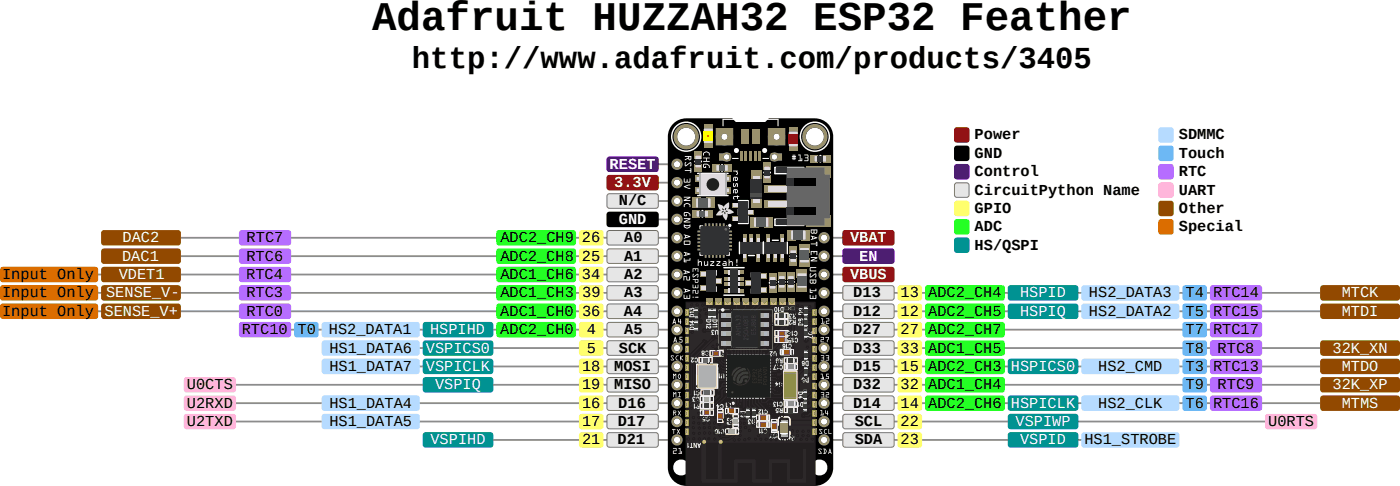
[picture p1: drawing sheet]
<svg xmlns="http://www.w3.org/2000/svg" width="145mm" height="50mm" viewBox="0 0 145 50" stroke-linecap="round" stroke-linejoin="round" font-family="sans-serif">
<defs><g id="words">
<text font-size="4.2" x="38.6" y="3.1">Adafruit HUZZAH32 ESP32 Feather</text>
<text font-size="3.2" x="42.8" y="7.1">http://www.adafruit.com/products/3405</text>
<g font-size="1.6" fill="#fff">
<text x="63.3" y="17.5">RESET</text>
<text x="63.8" y="19.4">3.3V</text>
<text x="64.2" y="23.2">GND</text>
<text x="12.3" y="29">VDET1</text>
<text x="12.7" y="27.1">DAC1</text>
<text x="12.7" y="25.1">DAC2</text>
<text x="88.3" y="25.1">VBAT</text>
<text x="88.3" y="29">VBUS</text>
<text x="89.2" y="27.1">EN</text>
<text x="11" y="30.9">SENSE_V-</text>
<text x="44.6" y="34.7">HSPIHD</text>
<text x="105.9" y="30.9">HSPID</text>
<text x="105.9" y="32.8">HSPIQ</text>
<text x="139.3" y="30.9">MTCK</text>
<text x="139.3" y="32.8">MTDI</text>
<text x="44.2" y="36.6">VSPICS0</text>
<text x="44.2" y="38.5">VSPICLK</text>
<text x="45.2" y="40.4">VSPIQ</text>
<text x="138.3" y="36.6">32K_XN</text>
<text x="138.3" y="40.4">32K_XP</text>
<text x="139.3" y="38.5">MTDO</text>
<text x="44.7" y="46.1">VSPIHD</text>
<text x="105.4" y="44.2">VSPIWP</text>
<text x="105.9" y="46.1">VSPID</text>
<text x="139.3" y="42.3">MTMS</text>
</g>
<g font-size="1.6">
<text x="101.2" y="14.5">Power</text>
<text x="101.2" y="16.4">GND</text>
<text x="122.4" y="14.5">SDMMC</text>
<text x="122.4" y="16.4">Touch</text>
<text x="64.2" y="21.3">N/C</text>
<text x="101.2" y="18.3">Control</text>
<text x="101.2" y="20.2">CircuitPython Name</text>
<text x="101.2" y="22.1">GPIO</text>
<text x="122.4" y="18.3">RTC</text>
<text x="122.4" y="20.2">UART</text>
<text x="122.4" y="22.1">Other</text>
<text x=".2" y="29">Input Only</text>
<text x="25.6" y="29">RTC4</text>
<text x="25.6" y="27.1">RTC6</text>
<text x="25.6" y="25.1">RTC7</text>
<text x="51.9" y="29">ADC1_CH6</text>
<text x="51.9" y="27.1">ADC2_CH8</text>
<text x="52" y="25.1">ADC2_CH9</text>
<text x="60.4" y="29">34</text>
<text x="60.4" y="27.1">25</text>
<text x="60.4" y="25.1">26</text>
<text x="64.8" y="27.1">A1</text>
<text x="64.8" y="25.1">A0</text>
<text x="64.8" y="29">A2</text>
<text x="101.2" y="24">ADC</text>
<text x="101.2" y="25.9">HS/QSPI</text>
<text x="122.4" y="24">Special</text>
<text x=".2" y="30.9">Input Only</text>
<text x=".2" y="32.8">Input Only SENSE_V+</text>
<text x="25.1" y="34.7">RTC10 T0</text>
<text x="25.6" y="32.8">RTC0</text>
<text x="25.6" y="30.9">RTC3</text>
<text x="34.1" y="34.7">HS2_DATA1</text>
<text x="51.9" y="32.8">ADC1_CH0</text>
<text x="51.9" y="34.7">ADC2_CH0</text>
<text x="51.9" y="30.9">ADC1_CH3</text>
<text x="60.4" y="32.8">36</text>
<text x="60.4" y="30.9">39</text>
<text x="60.9" y="34.7">4</text>
<text x="64.8" y="32.8">A4</text>
<text x="64.8" y="30.9">A3</text>
<text x="64.8" y="34.7">A5</text>
<text x="88.6" y="30.9">D13</text>
<text x="88.6" y="32.8">D12</text>
<text x="88.6" y="34.7">D27</text>
<text x="93.5" y="30.9">13 ADC2_CH4</text>
<text x="93.5" y="32.8">12 ADC2_CH5</text>
<text x="93.5" y="34.7">27 ADC2_CH7</text>
<text x="113.1" y="30.9">HS2_DATA3</text>
<text x="113.1" y="32.8">HS2_DATA2</text>
<text x="123.1" y="30.9">T4 RTC14</text>
<text x="123.1" y="32.8">T5 RTC15</text>
<text x="123.1" y="34.7">T7 RTC17</text>
<text x="19.4" y="40.4">U0CTS</text>
<text x="34.2" y="36.6">HS1_DATA6</text>
<text x="34.2" y="38.5">HS1_DATA7</text>
<text x="60.4" y="38.5">18</text>
<text x="60.4" y="40.4">19</text>
<text x="60.9" y="36.6">5</text>
<text x="63.8" y="38.5">MOSI</text>
<text x="63.8" y="40.4">MISO</text>
<text x="64.2" y="36.6">SCK</text>
<text x="88.6" y="36.6">D33</text>
<text x="88.6" y="38.5">D15</text>
<text x="88.6" y="40.4">D32</text>
<text x="93.5" y="36.6">33 ADC1_CH5</text>
<text x="93.5" y="38.5">15 ADC2_CH3 HSPICS0</text>
<text x="93.5" y="40.4">32 ADC1_CH4</text>
<text x="114" y="38.5">HS2_CMD</text>
<text x="123.1" y="36.6">T8</text>
<text x="123.1" y="38.5">T3 RTC13</text>
<text x="123.1" y="40.4">T9</text>
<text x="126.4" y="36.6">RTC8</text>
<text x="126.4" y="40.4">RTC9</text>
<text x="19.4" y="42.3">U2RXD</text>
<text x="19.4" y="44.2">U2TXD</text>
<text x="34.2" y="42.3">HS1_DATA4</text>
<text x="34.2" y="44.2">HS1_DATA5</text>
<text x="60.4" y="42.3">16</text>
<text x="60.4" y="44.2">17</text>
<text x="60.4" y="46.1">21</text>
<text x="64.1" y="46.1">D21</text>
<text x="64.1" y="44.2">D17</text>
<text x="64.2" y="42.3">D16</text>
<text x="88.6" y="42.3">D14</text>
<text x="88.7" y="44.2">SCL</text>
<text x="88.7" y="46.1">SDA</text>
<text x="93.5" y="44.2">22</text>
<text x="93.5" y="46.1">23</text>
<text x="93.5" y="42.3">14 ADC2_CH6 HSPICLK</text>
<text x="112.6" y="46.1">HS1_STROBE</text>
<text x="114" y="42.3">HS2_CLK</text>
<text x="123.1" y="42.3">T6 RTC16</text>
<text x="131.7" y="44.2">U0RTS</text>
</g>
</g></defs>
<path d="M86.2 24.7h4" fill="none" stroke="#8c8c8c" stroke-width=".19"/>
<path d="M87.5 24l.2-.1h4.9h.1l.2 .3v1l-.2 .2-.1 .1h-4.9l-.2-.2-.1-.1z" fill="#920000"/>
<path d="M86.2 26.6h4" fill="none" stroke="#8c8c8c" stroke-width=".19"/>
<path d="M87.5 25.9l.2-.1h4.9h.1l.2 .3v1l-.2 .3h-.1h-4.9l-.2-.2-.1-.1z" fill="#490092"/>
<path d="M86.2 28.5h4" fill="none" stroke="#8c8c8c" stroke-width=".19"/>
<path d="M87.5 27.8l.2-.1h4.9h.1l.2 .3v1l-.2 .3h-.1h-4.9l-.2-.1-.1-.2z" fill="#920000"/>
<path d="M86.2 30.4h57.9" fill="none" stroke="#8c8c8c" stroke-width=".19"/>
<path d="M93.2 29.8l.3-.2h2.1l.1 .3v1.2l-.3 .1h-2.1l-.1-.3z" fill="#ffff6d"/>
<path d="M96.2 29.6h7.8l.3 .2v.1v1v.2l-.3 .1h-7.7l-.2-.1-.1-.2v-1z" fill="#24ff24"/>
<path d="M104.8 29.6h6.9l.2 .2 .1 .1v1l-.1 .2-.2 .1h-6.8l-.2-.1-.1-.2v-1z" fill="#009292"/>
<path d="M112.3 29.8l.3-.2h9.5l.3 .2v.1v1v.2l-.3 .1h-9.5h-.2l-.1-.3z" fill="#b6dbff"/>
<path d="M122.9 29.6h2.3l.1 .3v1.2l-.3 .1h-2.1l-.2-.3v-1z" fill="#6db6ff"/>
<path d="M125.8 29.6h4.9l.3 .2v.1v1v.2l-.3 .1h-4.8l-.2-.1-.1-.2v-1z" fill="#b66dff"/>
<path d="M137.2 29.6h7.8l.3 .2v.1v1v.2l-.3 .1h-7.6l-.3-.1v-.2v-1z" fill="#924900"/>
<path d="M87.6 29.7l.1-.1h4.9l.2 .1v.2v1v.2l-.2 .1h-4.9l-.1-.1-.1-.2v-1z" fill="#e6e6e6" stroke="#737373" stroke-width=".1"/>
<path d="M86.2 32.3h57.9" fill="none" stroke="#8c8c8c" stroke-width=".19"/>
<path d="M93.3 31.5h2.3l.1 .3v1.2l-.3 .1h-2.1l-.1-.3v-1z" fill="#ffff6d"/>
<path d="M96.2 31.5h7.8l.3 .2v.1v1l-.1 .3h-.2h-7.7l-.2-.1-.1-.2v-1z" fill="#24ff24"/>
<path d="M104.8 31.5h6.9l.2 .2 .1 .1v1l-.1 .2-.2 .1h-6.8h-.1l-.2-.3v-1z" fill="#009292"/>
<path d="M112.4 31.5h9.7l.3 .2v.1v1v.2l-.3 .1h-9.5h-.2l-.1-.3v-1z" fill="#b6dbff"/>
<path d="M122.9 31.5h2.3l.1 .3v1.2l-.3 .1h-2.1l-.2-.3v-1z" fill="#6db6ff"/>
<path d="M125.8 31.5h4.9l.3 .2v.1v1v.2l-.3 .1h-4.8l-.2-.1-.1-.2v-1z" fill="#b66dff"/>
<path d="M137.2 31.5h7.8l.3 .2v.1v1l-.1 .3h-.2h-7.6h-.2l-.1-.3v-1z" fill="#924900"/>
<path d="M87.6 31.6h.1h4.9h.2v.2v1v.2l-.2 .1h-4.9l-.1-.1-.1-.2v-1z" fill="#e6e6e6" stroke="#737373" stroke-width=".1"/>
<path d="M86.2 34.2h44.3" fill="none" stroke="#8c8c8c" stroke-width=".19"/>
<path d="M93.2 33.6l.3-.2 2.1 .1 .1 .2v1.2l-.3 .1h-2.1l-.1-.3z" fill="#ffff6d"/>
<path d="M96.1 33.6l.2-.2h7.7l.2 .1 .1 .2v1l-.1 .3h-.2h-7.7h-.1l-.2-.3z" fill="#24ff24"/>
<path d="M122.8 33.6l.2-.2 2.2 .1 .1 .2v1.2l-.3 .1h-2.1l-.2-.3z" fill="#6db6ff"/>
<path d="M125.7 33.6l.2-.2h4.8l.2 .1 .1 .2v1l-.1 .3h-.2h-4.8h-.1l-.2-.3z" fill="#b66dff"/>
<path d="M87.6 33.5h.1h4.9h.2v.2v1v.2l-.2 .1h-4.9l-.1-.1-.1-.2v-1z" fill="#e6e6e6" stroke="#737373" stroke-width=".1"/>
<path d="M86.2 36.1h56.9" fill="none" stroke="#8c8c8c" stroke-width=".19"/>
<path d="M93.2 35.5l.3-.2 2.1 .1 .1 .2v1.2l-.3 .1h-2.1l-.1-.3z" fill="#ffff6d"/>
<path d="M96.2 35.4l7.8-.1 .2 .1 .1 .2v1v.2l-.3 .1h-7.7l-.2-.1-.1-.2v-1z" fill="#24ff24"/>
<path d="M122.8 35.5l.2-.2 2.2 .1 .1 .2v1.2l-.3 .1h-2.1l-.2-.3z" fill="#6db6ff"/>
<path d="M125.8 35.4l4.9-.1 .3 .2v.1v1v.2l-.3 .1h-4.8l-.2-.1-.1-.2v-1z" fill="#b66dff"/>
<path d="M137.1 35.5l.3-.2h7.6l.2 .1 .1 .2v1v.2l-.3 .1h-7.6l-.3-.1v-.2z" fill="#924900"/>
<path d="M87.6 35.4h.1h4.9h.2v.2v1v.2l-.2 .1h-4.9l-.1-.1-.1-.2v-1z" fill="#e6e6e6" stroke="#737373" stroke-width=".1"/>
<path d="M86.2 38h56.9" fill="none" stroke="#8c8c8c" stroke-width=".19"/>
<path d="M93.2 37.4l.3-.2 2.1 .1 .1 .2v1.2l-.3 .1h-2.1l-.1-.3z" fill="#ffff6d"/>
<path d="M96.2 37.3l7.8-.1 .2 .1 .1 .2v1l-.1 .3h-.2h-7.7l-.2-.1-.1-.2v-1z" fill="#24ff24"/>
<path d="M104.7 37.4l.2-.2h6.8l.2 .2 .1 .1v1l-.1 .2-.2 .1h-6.8h-.1l-.2-.3z" fill="#009292"/>
<path d="M112.3 37.4l.3-.2h9.5l.3 .2v.1v1v.2l-.3 .1h-9.5h-.2l-.1-.3z" fill="#b6dbff"/>
<path d="M122.8 37.4l.2-.2 2.2 .1 .1 .2v1.2l-.3 .1h-2.1l-.2-.3z" fill="#6db6ff"/>
<path d="M125.8 37.3l4.9-.1 .3 .2v.1v1v.2l-.3 .1h-4.8l-.2-.1-.1-.2v-1z" fill="#b66dff"/>
<path d="M137.1 37.4l.3-.2h7.6l.2 .1 .1 .2v1l-.1 .3h-.2h-7.6h-.2l-.1-.3z" fill="#924900"/>
<path d="M87.6 37.4l.1-.1h4.9l.2 .1v.1v1v.2l-.2 .1h-4.9l-.1-.1-.1-.2v-1z" fill="#e6e6e6" stroke="#737373" stroke-width=".1"/>
<path d="M86.2 39.9h56.9" fill="none" stroke="#8c8c8c" stroke-width=".19"/>
<path d="M93.2 39.3l.3-.2 2.1 .1 .1 .2v1.2l-.3 .1h-2.1l-.1-.3z" fill="#ffff6d"/>
<path d="M96.2 39.2l7.8-.1 .3 .2v.1v1v.2l-.3 .1h-7.7l-.2-.1-.1-.2v-1z" fill="#24ff24"/>
<path d="M122.9 39.2h2.3l.1 .2v1.2l-.3 .1h-2.1l-.2-.3v-1z" fill="#6db6ff"/>
<path d="M125.8 39.2l4.9-.1 .3 .2v.1v1v.2l-.3 .1h-4.8l-.2-.1-.1-.2v-1z" fill="#b66dff"/>
<path d="M137.2 39.2l7.8-.1 .3 .2v.1v1v.2l-.3 .1h-7.6l-.3-.1v-.2v-1z" fill="#924900"/>
<path d="M87.6 39.3l.1-.1h4.9l.2 .1v.1v1v.2l-.2 .1h-4.9l-.1-.1-.1-.2v-1z" fill="#e6e6e6" stroke="#737373" stroke-width=".1"/>
<path d="M86.2 41.8h56.9" fill="none" stroke="#8c8c8c" stroke-width=".19"/>
<path d="M93.2 41.2l.3-.2 2.1 .1 .1 .2v1.2l-.3 .2-2.1-.1-.1-.2z" fill="#ffff6d"/>
<path d="M96.2 41.1l7.8-.1 .3 .2v.1v1.1l-.1 .2-.2 .1h-7.7l-.2-.2-.1-.1v-1.1z" fill="#24ff24"/>
<path d="M104.7 41.2l.2-.2h6.8l.2 .2 .1 .1v1.1l-.1 .1-.2 .2h-6.8l-.1-.1-.2-.2z" fill="#009292"/>
<path d="M112.3 41.2l.3-.2h9.5l.3 .2v.1v1.1v.1l-.3 .2h-9.5l-.2-.1-.1-.2z" fill="#b6dbff"/>
<path d="M122.8 41.2l.2-.2 2.2 .1 .1 .2v1.2l-.3 .2-2.1-.1-.2-.2z" fill="#6db6ff"/>
<path d="M125.8 41.1l4.9-.1 .3 .2v.1v1.1v.1l-.3 .2h-4.8l-.2-.2-.1-.1v-1.1z" fill="#b66dff"/>
<path d="M137.1 41.2l.3-.2h7.6l.3 .2v.1v1.1l-.1 .2-.2 .1h-7.6l-.2-.1-.1-.2z" fill="#924900"/>
<path d="M87.6 41.2l.1-.1h4.9l.2 .1v.1v1.1v.1l-.2 .1h-4.9l-.1-.1-.1-.1v-1.1z" fill="#e6e6e6" stroke="#737373" stroke-width=".1"/>
<path d="M86.2 43.8h47.8" fill="none" stroke="#8c8c8c" stroke-width=".19"/>
<path d="M87.6 43.1l.1-.1h4.9l.2 .1v.2v1v.1l-.2 .1h-4.9l-.1-.1-.1-.1v-1z" fill="#e6e6e6" stroke="#737373" stroke-width=".1"/>
<path d="M93.2 43.1l.3-.1h2.1l.1 .3v1.1l-.3 .2-2.1-.1-.1-.2z" fill="#ffff6d"/>
<path d="M104.7 43.1l.2-.1h6.8h.1l.2 .3v1l-.2 .2-.1 .1h-6.8l-.1-.1-.2-.2z" fill="#009292"/>
<path d="M131.4 43.1l.2-.1h4.9h.1l.2 .3v1l-.2 .2-.1 .1h-4.9l-.2-.2-.1-.1z" fill="#ffb6db"/>
<path d="M86.2 45.7h31.2" fill="none" stroke="#8c8c8c" stroke-width=".19"/>
<path d="M87.6 45l.1-.1h4.9l.2 .1v.2v1v.1l-.2 .1h-4.9l-.1-.1-.1-.1v-1z" fill="#e6e6e6" stroke="#737373" stroke-width=".1"/>
<path d="M93.3 44.9h2.3l.1 .3v1.1l-.3 .2-2.1-.1-.1-.2v-1z" fill="#ffff6d"/>
<path d="M104.8 44.9h6.9l.2 .1 .1 .2v1l-.1 .1-.2 .2h-6.8l-.2-.2-.1-.1v-1z" fill="#009292"/>
<path d="M112.4 44.9h9.7l.3 .1v.2v1v.1l-.3 .2h-9.5l-.2-.1-.1-.2v-1z" fill="#b6dbff"/>
<path d="M65.7 17.1h3.9" fill="none" stroke="#8c8c8c" stroke-width=".19"/>
<path d="M63 16.4l.3-.2h4.8l.1 .1 .2 .2v1.1l-.1 .1-.2 .2h-4.8l-.2-.1-.1-.2z" fill="#490092"/>
<path d="M65.7 19h3.9" fill="none" stroke="#8c8c8c" stroke-width=".19"/>
<path d="M63 18.3l.3-.1h4.8h.1l.2 .3v1l-.2 .2-.1 .1h-4.8l-.2-.1-.1-.2z" fill="#920000"/>
<path d="M65.7 20.9h3.9" fill="none" stroke="#8c8c8c" stroke-width=".19"/>
<path d="M63.1 20.2l.2-.1h4.8l.2 .1v.2v1v.2h-.2h-4.8h-.2l-.1-.2v-1z" fill="#e6e6e6" stroke="#737373" stroke-width=".1"/>
<path d="M38.5 36.1h31.1M65.7 22.8h3.9" fill="none" stroke="#8c8c8c" stroke-width=".19"/>
<path d="M63 22.1l.3-.1h4.8l.2 .1 .1 .2v1l-.1 .1-.2 .2h-4.8l-.2-.1-.1-.2z" fill="#000"/>
<path d="M63.1 35.4h.2h4.8h.2v.2v1v.2l-.2 .1h-4.8l-.2-.1-.1-.2v-1z" fill="#e6e6e6" stroke="#737373" stroke-width=".1"/>
<path d="M60.3 35.4h2.2l.2 .2-.1 1.2-.2 .1h-2.1l-.2-.3v-1z" fill="#ffff6d"/>
<path d="M43.9 35.5l.3-.2h6.7l.2 .1 .1 .2v1v.2l-.3 .1h-6.7l-.3-.1v-.2z" fill="#009292"/>
<path d="M33.4 35.5l.3-.2h9.6l.1 .1 .2 .2v1l-.1 .2-.2 .1h-9.6l-.3-.1v-.2z" fill="#b6dbff"/>
<path d="M38.5 38h31.1" fill="none" stroke="#8c8c8c" stroke-width=".19"/>
<path d="M63.1 37.4l.2-.1h4.8l.2 .1v.1v1v.2l-.2 .1h-4.8l-.2-.1-.1-.2v-1z" fill="#e6e6e6" stroke="#737373" stroke-width=".1"/>
<path d="M60.1 37.4l.3-.2 2.1 .1 .2 .2-.1 1.2-.2 .1h-2.1l-.2-.3z" fill="#ffff6d"/>
<path d="M43.9 37.4l.3-.2h6.7l.2 .1 .1 .2v1l-.1 .3h-.2h-6.7h-.2l-.1-.3z" fill="#009292"/>
<path d="M33.4 37.4l.3-.2h9.6l.1 .1 .2 .2v1l-.2 .3h-.1h-9.6h-.2l-.1-.3z" fill="#b6dbff"/>
<path d="M21.8 39.9h47.8" fill="none" stroke="#8c8c8c" stroke-width=".19"/>
<path d="M63.1 39.3l.2-.1h4.8l.2 .1v.1v1v.2l-.2 .1h-4.8l-.2-.1-.1-.2v-1z" fill="#e6e6e6" stroke="#737373" stroke-width=".1"/>
<path d="M60.3 39.2h2.2l.2 .2-.1 1.2-.2 .1h-2.1l-.2-.3v-1z" fill="#ffff6d"/>
<path d="M44 39.2l6.9-.1 .3 .2v.1v1v.2l-.3 .1h-6.7h-.2l-.1-.3v-1z" fill="#009292"/>
<path d="M19.1 39.3l.3-.2h4.8l.3 .2v.1v1v.2l-.3 .1h-4.8h-.2l-.1-.3z" fill="#ffb6db"/>
<path d="M21.8 41.8h47.8" fill="none" stroke="#8c8c8c" stroke-width=".19"/>
<path d="M63.1 41.2l.2-.1h4.8l.2 .1v.1v1.1v.1l-.2 .1h-4.8l-.2-.1-.1-.1v-1.1z" fill="#e6e6e6" stroke="#737373" stroke-width=".1"/>
<path d="M60.3 41.1h2.2l.2 .2-.1 1.2-.2 .2-2.1-.1-.2-.2v-1.1z" fill="#ffff6d"/>
<path d="M33.4 41.2l.3-.2h9.6l.2 .2 .1 .1v1.1l-.2 .2-.1 .1h-9.6l-.2-.1-.1-.2z" fill="#b6dbff"/>
<path d="M19.1 41.2l.3-.2h4.8l.3 .2v.1v1.1v.1l-.3 .2h-4.8l-.2-.1-.1-.2z" fill="#ffb6db"/>
<path d="M21.8 43.8h47.8" fill="none" stroke="#8c8c8c" stroke-width=".19"/>
<path d="M63.1 43.1l.2-.1h4.8l.2 .1v.2v1v.1l-.2 .1h-4.8l-.2-.1-.1-.1v-1z" fill="#e6e6e6" stroke="#737373" stroke-width=".1"/>
<path d="M60.1 43.1l.3-.1h2.1l.2 .3-.1 1.1-.2 .2-2.1-.1-.2-.2z" fill="#ffff6d"/>
<path d="M33.4 43.1l.3-.1h9.6h.1l.2 .3v1l-.2 .2-.1 .1h-9.6l-.2-.1-.1-.2z" fill="#b6dbff"/>
<path d="M19.1 43.1l.3-.1h4.8l.3 .1v.2v1v.1l-.3 .2h-4.8l-.2-.1-.1-.2z" fill="#ffb6db"/>
<path d="M47.6 45.7h22" fill="none" stroke="#8c8c8c" stroke-width=".19"/>
<path d="M63.1 45l.2-.1h4.8l.2 .1v.2v1v.1l-.2 .1h-4.8l-.2-.1-.1-.1v-1z" fill="#e6e6e6" stroke="#737373" stroke-width=".1"/>
<path d="M60.3 44.9h2.2l.2 .3-.1 1.1-.2 .2-2.1-.1-.2-.2v-1z" fill="#ffff6d"/>
<path d="M44 44.9h6.9l.3 .1v.2v1v.1l-.3 .2h-6.7l-.3-.2v-.1v-1z" fill="#009292"/>
<path d="M14.6 24.7h55" fill="none" stroke="#8c8c8c" stroke-width=".19"/>
<path d="M63.1 24l.2-.1h4.8l.2 .1v.2v1v.2h-.2h-4.8h-.2l-.1-.2v-1z" fill="#e6e6e6" stroke="#737373" stroke-width=".1"/>
<path d="M60.1 24l.3-.1h2.1l.2 .3-.1 1.1-.2 .2-2.1-.1-.2-.2z" fill="#ffff6d"/>
<path d="M51.6 24l.2-.1h7.7h.2l.1 .3v1l-.1 .2-.2 .1h-7.7l-.1-.1-.2-.2z" fill="#24ff24"/>
<path d="M24.8 24l.3-.1h4.8h.2l.1 .3v1l-.1 .2-.2 .1h-4.8l-.1-.1-.2-.2z" fill="#b66dff"/>
<path d="M10.5 24l.3-.1h7.7l.2 .1 .1 .2v1l-.1 .1-.2 .2h-7.7l-.2-.1-.1-.2z" fill="#924900"/>
<path d="M14.6 26.6h55" fill="none" stroke="#8c8c8c" stroke-width=".19"/>
<path d="M63.1 25.9l.2-.1h4.8l.2 .1v.2v1v.2h-.2h-4.8h-.2l-.1-.2v-1z" fill="#e6e6e6" stroke="#737373" stroke-width=".1"/>
<path d="M60.3 25.8h2.2l.2 .3-.1 1.1-.2 .2h-2.1l-.2-.3v-1z" fill="#ffff6d"/>
<path d="M51.6 25.9l.2-.1h7.7h.2l.1 .3v1v.1l-.3 .2h-7.7l-.2-.2-.1-.1z" fill="#24ff24"/>
<path d="M24.8 25.9l.3-.1h4.8h.2l.1 .3v1v.1l-.3 .2h-4.8l-.3-.2v-.1z" fill="#b66dff"/>
<path d="M10.5 25.9l.3-.1h7.7l.2 .1 .1 .2v1l-.1 .1-.2 .2h-7.7h-.2l-.1-.3z" fill="#924900"/>
<path d="M5.1 28.5h64.5" fill="none" stroke="#8c8c8c" stroke-width=".19"/>
<path d="M63.1 27.8l.2-.1h4.8l.2 .1v.2v1v.2l-.2 .1h-4.8l-.2-.1-.1-.2v-1z" fill="#e6e6e6" stroke="#737373" stroke-width=".1"/>
<path d="M60.1 27.8l.3-.1h2.1l.2 .3-.1 1.2-.2 .1h-2.1l-.2-.3z" fill="#ffff6d"/>
<path d="M51.6 27.8l.2-.1h7.7h.2l.1 .3v1l-.1 .3h-.2h-7.7h-.1l-.2-.3z" fill="#24ff24"/>
<path d="M24.8 27.8l.3-.1h4.8h.2l.1 .3v1l-.1 .3h-.2h-4.8h-.1l-.2-.3z" fill="#b66dff"/>
<path d="M10.5 27.8l.3-.1h7.7l.2 .1 .1 .2v1l-.1 .2-.2 .1h-7.7h-.2l-.1-.3z" fill="#924900"/>
<path d="M0 27.8l.3-.1h9.6h.1l.2 .3v1l-.2 .3h-.1h-9.6h-.2l-.1-.3z" fill="#db6d00"/>
<path d="M5.1 30.4h64.5" fill="none" stroke="#8c8c8c" stroke-width=".19"/>
<path d="M63.1 29.7l.2-.1h4.8l.2 .1v.2v1v.2l-.2 .1h-4.8l-.2-.1-.1-.2v-1z" fill="#e6e6e6" stroke="#737373" stroke-width=".1"/>
<path d="M60.3 29.6h2.2l.2 .3-.1 1.2-.2 .1h-2.1l-.2-.3v-1z" fill="#ffff6d"/>
<path d="M51.7 29.6h7.8h.2l.1 .3v1l-.1 .3h-.2h-7.7l-.2-.1-.1-.2v-1z" fill="#24ff24"/>
<path d="M24.8 29.8l.3-.2h4.8l.3 .2v.1v1v.2l-.3 .1h-4.8l-.3-.1v-.2z" fill="#b66dff"/>
<path d="M10.5 29.8l.3-.2h7.7l.2 .2 .1 .1v1l-.1 .2-.2 .1h-7.7h-.2l-.1-.3z" fill="#924900"/>
<path d="M0 29.8l.3-.2h9.6l.3 .2v.1v1v.2l-.3 .1h-9.6l-.3-.1v-.2z" fill="#db6d00"/>
<path d="M5.1 32.3h64.5" fill="none" stroke="#8c8c8c" stroke-width=".19"/>
<path d="M63.1 31.6h.2h4.8h.2v.2v1v.2l-.2 .1h-4.8l-.2-.1-.1-.2v-1z" fill="#e6e6e6" stroke="#737373" stroke-width=".1"/>
<path d="M60.3 31.5h2.2l.2 .3-.1 1.2-.2 .1h-2.1l-.2-.3v-1z" fill="#ffff6d"/>
<path d="M51.7 31.5h7.8l.3 .2v.1v1l-.1 .3h-.2h-7.7h-.1l-.2-.3v-1z" fill="#24ff24"/>
<path d="M25 31.5h4.9l.3 .2v.1v1l-.1 .3h-.2h-4.8h-.1l-.2-.3v-1z" fill="#b66dff"/>
<path d="M10.6 31.5h7.9l.2 .2 .1 .1v1l-.1 .2-.2 .1h-7.7h-.2l-.1-.3v-1z" fill="#924900"/>
<path d="M.1 31.5h9.8l.3 .2v.1v1l-.2 .3h-.1h-9.6h-.2l-.1-.3v-1z" fill="#db6d00"/>
<path d="M27.5 34.2h42.1" fill="none" stroke="#8c8c8c" stroke-width=".19"/>
<path d="M63.1 33.5h.2h4.8h.2v.2v1v.2l-.2 .1h-4.8l-.2-.1-.1-.2v-1z" fill="#e6e6e6" stroke="#737373" stroke-width=".1"/>
<path d="M60.1 33.6l.3-.2 2.1 .1 .2 .2-.1 1.2-.2 .1h-2.1l-.2-.3z" fill="#ffff6d"/>
<path d="M51.6 33.6l.2-.2h7.7l.2 .1 .1 .2v1l-.1 .3h-.2h-7.7h-.1l-.2-.3z" fill="#24ff24"/>
<path d="M43.9 33.6l.3-.2h6.7l.2 .1 .1 .2v1l-.1 .3h-.2h-6.7h-.2l-.1-.3z" fill="#009292"/>
<path d="M33.4 33.6l.3-.2h9.6l.1 .1 .2 .2v1l-.2 .3h-.1h-9.6h-.2l-.1-.3z" fill="#b6dbff"/>
<path d="M30.6 33.6l.2-.2 2.1 .1 .2 .2-.1 1.2-.2 .1h-2.1l-.2-.3z" fill="#6db6ff"/>
<path d="M24.8 33.6l.3-.2h4.8l.2 .1 .1 .2v1l-.1 .3h-.2h-4.8h-.1l-.2-.3z" fill="#b66dff"/>
<path d="M99.2 13.2h1.2l.2 .2 .1 1.1-.2 .3h-1.2l-.2-.1-.1-1.2z" fill="#920000"/>
<path d="M99.1 15.3l.2-.2 1.2 .1 .2 .2-.1 1.2-.2 .1h-1.2l-.2-.3z" fill="#000"/>
<path d="M99.2 17.1l1.2-.1 .2 .2 .1 1.1-.2 .3h-1.2l-.2-.1-.1-1.2z" fill="#490092"/>
<path d="M99.2 19h.1h1.1h.1l.1 .2v1l-.1 .2-.1 .1h-1.1l-.1-.1-.1-.2v-1z" fill="#e6e6e6" stroke="#737373" stroke-width=".1"/>
<path d="M99.1 21l.2-.2 1.2 .1 .2 .2-.1 1.2-.2 .1h-1.2l-.2-.3z" fill="#ffff6d"/>
<path d="M99.2 22.8l1.2-.1 .2 .2 .1 1.1-.2 .3h-1.2l-.2-.1-.1-1.2z" fill="#24ff24"/>
<path d="M99.2 24.7h1.2l.2 .1 .1 1.2-.2 .2-1.2 .1-.2-.2-.1-1.1z" fill="#009292"/>
<path d="M120.4 13.2h1.2l.2 .2 .1 1.1-.2 .3h-1.2l-.2-.1-.1-1.2z" fill="#b6dbff"/>
<path d="M120.4 15.2l1.2-.1 .2 .2 .1 1.1-.2 .3h-1.2l-.2-.1-.1-1.2z" fill="#6db6ff"/>
<path d="M120.4 17.1l1.2-.1 .2 .2 .1 1.1-.2 .3h-1.2l-.2-.1-.1-1.2z" fill="#b66dff"/>
<path d="M120.4 19l1.2-.1 .2 .2 .1 1.1-.2 .3h-1.2l-.2-.1-.1-1.2z" fill="#ffb6db"/>
<path d="M120.4 20.9l1.2-.1 .2 .2 .1 1.1-.2 .3h-1.2l-.2-.1-.1-1.2z" fill="#924900"/>
<path d="M120.4 22.8l1.2-.1 .2 .2 .1 1.1-.2 .3h-1.2l-.2-.1-.1-1.2z" fill="#db6d00"/>
<path d="M69.9 12.8l.4-.3 .4-.1 .5-.1h4.8l.4 .4h3l.4-.4h4.8a1.91 1.91 0 0 1 1.9 1.9v34.3a1.91 1.91 0 0 1-1.9 1.9h-13.4a1.91 1.91 0 0 1-1.9-1.9v-34.3l.1-.5 .2-.5zM79.2 15.4l-.1 .2 .1 .2 .2 .1a.26 .26 0 0 0 .2-.3 .26 .26 0 0 0-.2-.2zM76.3 15.4l-.1 .2 .1 .2 .2 .1a.26 .26 0 0 0 .2-.3 .26 .26 0 0 0-.2-.2zM69.9 48.5a.83 .83 0 0 0 1.6 0 .83 .83 0 0 0-1.6 0zM84.2 48.5a.85 .85 0 0 0 1.7 0 .85 .85 0 0 0-1.7 0zM70 45.4l-.1 .3 .1 .2 .3 .1 .2-.1 .1-.2-.1-.3-.2-.1zM70 43.5l-.1 .3 .1 .2 .3 .1 .2-.1 .1-.2-.1-.3-.2-.1zM70 41.6l-.1 .3 .1 .2 .3 .1 .2-.1 .1-.2-.1-.3-.2-.1zM70 39.7l-.1 .2 .1 .3 .3 .1 .2-.1 .1-.3-.1-.2-.2-.1zM70 37.8l-.1 .2 .1 .3 .3 .1 .2-.1 .1-.3-.1-.2-.2-.1zM70 35.9l-.1 .2 .1 .3 .3 .1a.34 .34 0 0 0 .3-.4 .34 .34 0 0 0-.3-.3zM70 34l-.1 .2 .1 .3 .3 .1a.34 .34 0 0 0 .3-.4 .34 .34 0 0 0-.3-.3zM70 32.1l-.1 .2 .1 .2 .3 .2a.34 .34 0 0 0 .3-.4 .34 .34 0 0 0-.3-.3zM70 30.2l-.1 .2 .1 .2 .3 .1a.34 .34 0 0 0 .3-.3 .34 .34 0 0 0-.3-.3zM70 28.3l-.1 .2 .1 .2 .3 .1a.34 .34 0 0 0 .3-.3 .34 .34 0 0 0-.3-.3zM70 26.4l-.1 .2 .1 .2 .3 .1a.34 .34 0 0 0 .3-.3 .34 .34 0 0 0-.3-.3zM70 24.4l-.1 .3 .1 .2 .3 .1 .2-.1 .1-.2-.1-.3-.2-.1zM70 22.5l-.1 .3 .1 .2 .3 .1a.34 .34 0 0 0 .3-.3 .34 .34 0 0 0-.3-.4zM70 20.6l-.1 .3 .1 .2 .3 .1 .2-.1 .1-.2-.1-.3-.2-.1zM70 18.7l-.1 .3 .1 .2 .3 .1 .2-.1 .1-.2-.1-.3-.2-.1zM70 16.8l-.1 .3 .1 .2 .3 .1 .2-.1 .1-.2-.1-.3-.2-.1zM85.3 24.4l-.1 .3 .1 .2 .3 .1 .2-.1 .1-.2-.1-.3-.2-.1zM85.3 26.4l-.1 .2 .1 .2 .3 .1a.34 .34 0 0 0 .3-.3 .34 .34 0 0 0-.3-.3zM85.3 28.3l-.1 .2 .1 .2 .3 .1a.34 .34 0 0 0 .3-.3 .34 .34 0 0 0-.3-.3zM85.3 30.2l-.1 .2 .1 .2 .3 .1a.34 .34 0 0 0 .3-.3 .34 .34 0 0 0-.3-.3zM85.3 32.1l-.1 .2 .1 .2 .3 .2 .2-.2 .1-.2-.1-.2-.2-.1zM85.3 34l-.1 .2 .1 .3 .3 .1a.34 .34 0 0 0 .3-.4 .34 .34 0 0 0-.3-.3zM85.3 35.9l-.1 .2 .1 .3 .3 .1a.34 .34 0 0 0 .3-.4 .34 .34 0 0 0-.3-.3zM85.3 37.8l-.1 .2 .1 .3 .3 .1 .2-.1 .1-.3-.1-.2-.2-.1zM85.3 39.7l-.1 .2 .1 .3 .3 .1 .2-.1 .1-.3-.1-.2-.2-.1zM85.3 41.6l-.1 .3 .1 .2 .3 .1 .2-.1 .1-.2-.1-.3-.2-.1zM85.3 43.5l-.1 .3 .1 .2 .3 .1 .2-.1 .1-.2-.1-.3-.2-.1zM85.3 45.4l-.1 .3 .1 .2 .3 .1 .2-.1 .1-.2-.1-.3-.2-.1zM83.7 14.2a.94 .94 0 0 0 1.8 0 .94 .94 0 0 0-1.8 0zM70.3 14.2a.95 .95 0 0 0 1.9 0 .95 .95 0 0 0-1.9 0zM80.1 16.3a.3 .3 0 0 0 .6 0 .3 .3 0 0 0-.6 0zM75.1 16.3a.3 .3 0 0 0 .6 0 .3 .3 0 0 0-.6 0zM80.4 14l-.1 .2 .1 .2 .2 .1 .3-.1 .1-.2-.1-.2-.3-.1zM75 14l-.1 .2 .1 .2 .2 .1 .3-.1 .1-.2-.1-.2-.3-.1z" fill="#000"/>
<g fill="#fff">
<path d="M84.1 27.8l.6-.1v.1h-.5l-.1 .2 .6 .1-.6 .1v-.2zM84.1 28.4h.1v.3l.5-.3v.3l-.1 .1v-.3l-.5 .3zM84.1 29h.7l-.1 .3-.1 .2-.4-.1-.1-.1zM84.1 29.1l.1 .2 .1 .1 .1-.3zM84.4 29.1l.1 .2 .1 .1 .1-.3z"/>
<path d="M71.1 16.2h.7v.3a.16 .16 0 0 1-.2 .1 .16 .16 0 0 1-.1-.2l-.4 .2v-.1l.4-.2h-.4zM71.5 16.3l.1 .2h.1v-.2zM71.1 16.9h.2l-.1 .3 .5-.4 .1 .4h-.2l.1-.3-.6 .4zM71.1 17.7l.6-.1-.1-.1h.2v.4h-.2l.1-.2h-.6zM71 20.4h.7v.1l-.6 .3h.6l-.7 .1v-.2l.5-.2h-.5zM71 21.2l.4-.1 .3 .1v.3h-.1v-.2l-.3-.1-.2 .1-.1 .2zM71 18.5l.1 .1v.3h.2v-.3l.1 .3h.2l.1-.4v.4h-.7zM71 19.3l.7-.1-.5 .2 .5 .2h-.2zM71 26.2l.7 .2-.7 .2v-.1h.1v-.2zM71.2 26.3v.1h.3zM71 26.8h.1v.2h.5l.1-.2v.2h-.6v.1l.2 .1h-.3zM71 24.3l.7 .3-.7 .2v-.1h.1v-.2zM71.2 24.5v.1h.3zM71 25h.6l.1 .4h-.7zM71.1 25.1v.2h.5v-.2zM84.1 30v.1h.6v-.1l.1 .2h-.7v.1l.3 .1h-.3zM84.1 30.6v.4l.2-.1 .1-.2 .1 .2 .2 .1v-.4v.4h-.6z"/>
<path d="M85.2 42.6h.2v.4l.1-.1v.2h-.3l.1-.1v-.4zM85.7 42.6v.3h.2v-.3h.1l-.1 .5v-.2h-.2zM85.2 35h.3v.3h-.2v.2h.2h-.3v-.3h.3v-.2zM85.7 35h.4v.2l-.2 .1v.2l-.1-.2 .2-.1v-.2l-.3 .1zM85.2 36.9h.4l-.1 .5h-.3h.3v-.2h-.2l.2-.1v-.2zM85.7 36.9h.4l-.1 .5h-.3h.3v-.2h-.2l.2-.1v-.2zM85.2 40.7h.4l-.1 .5h-.3h.3v-.2h-.2l.2-.1v-.1zM85.7 40.7h.4v.3h-.3v.2h.2h.1l-.4 .1v-.3l.3-.1v-.1z"/>
<path d="M69.7 36.9l.3 .1h-.1h-.2l.3 .3-.1 .1h-.3l.1-.1h.2zM70.2 36.9h.2l-.1 .1-.1 .2 .2 .2a.23 .23 0 0 1-.3-.2zM70.6 36.9l.1 .2 .2-.2-.2 .3 .2 .2-.2-.2-.1 .2z"/>
<path d="M69.9 38.8l.1 .1 .2-.1v.5l-.1-.4-.1 .1-.1-.1v.4zM70.5 38.8h.1l.1 .2-.1 .3-.2-.2zM70.5 38.9l-.1 .2 .1 .2 .1-.2z"/>
<path d="M69.9 40.7l.1 .1 .2-.1v.5l-.1-.4-.1 .1-.1-.1v.4zM70.4 40.7h.3l-.1 .1v.4h.1h-.3h.1v-.4zM69.9 42.6l.3 .1v.1l-.1 .1 .1 .2-.2-.2-.1 .2zM69.9 42.7v.1h.2v-.1zM70.4 42.6l.1 .2 .2-.2-.1 .3 .1 .2-.2-.2-.1 .2 .1-.2zM69.8 44.5h.3v.1h-.1v.4l-.1-.4h-.1zM70.3 44.5l.1 .2 .2-.2-.1 .3 .1 .2-.2-.1-.1 .1 .1-.2z"/>
<path d="M84.2 23.8h.7l-.1 .4-.1 .1h-.4l-.1-.1zM84.3 23.9v.2l.1 .1 .1-.3zM84.6 23.9v.2l.1 .1 .1-.3zM84.2 24.5l.7 .2-.7 .2v-.1h.1v-.2zM84.4 24.6v.2l.2-.1zM84.2 25.3h.6l-.1-.2h.2v.4h-.2l.1-.1h-.6z"/>
<path d="M85.2 33.1l.2-.1v.5l.2-.1v.2h-.4l.2-.1v-.4zM85.8 33.1h.3v.2l-.3 .1v.1h.3v.1h-.4l.1-.3h.2v-.2zM85.2 38.8h.2v.5l.1-.2v.2h-.3h.1v-.4zM85.8 38.8h.3l-.2 .1v.1l.2 .1-.1 .2h-.3h.3v-.2h-.2z"/>
<path d="M71 22h.1a.44 .44 0 0 1 .6 .4h-.1v-.1l-.2-.2h-.3v.2l.1 .1 .1-.2v.3l-.2-.1-.1-.1zM71 22.7l.7-.1v.2l-.6 .2 .6 .1h-.7v-.1l.5-.3h-.5zM71 23.3l.1 .1h.5l.1-.1v.3a.41 .41 0 0 1-.6 0zM71.1 23.5l.2 .1 .3-.1z"/>
<path d="M82.3 16.1l.2 .1v-.2l.1 .2v.1l.1 .1-.2 .2v-.1h-.1l-.1 .1-.1-.2h.1l-.1-.2zM82.4 16.3v.1h.1v-.1zM82.9 16.1l.2-.1v.6h.1l.1-.2v.3h-.4l.1-.1v-.5h-.1zM83.5 16.1h.4v.6h-.4l.3-.1v-.2h-.2l.2-.1v-.2h-.3z"/>
<path d="M84.2 26h.7v.5h-.1v-.4h-.2l-.1 .2v-.2h-.2l-.1 .4zM84.2 26.7h.7v.1l-.6 .2 .6 .1h-.7v-.1l.5-.2h-.5z"/>
<path d="M69.9 46.5h.3v.3h-.3v.2h.3v.1h-.3v-.3h.3v-.2zM70.4 46.5h.3v.5l.1-.2v.3h-.4l.2-.1v-.4z"/>
<path d="M76.1 17.7h.5l-.1 .1 .1 .1v.2h-.2l.1-.2-.1-.1h-.3zM76.1 18.4h.4l.1 .1v.2l-.3 .1v-.4l-.2 .4zM76.4 18.4v.3l.1-.2zM76.1 19h.1v.3l.2-.3 .2 .1v.3h-.1v-.3l-.1 .2a.14 .14 0 0 1-.2 .1 .14 .14 0 0 1-.1-.1zM76.1 19.7h.4l.1 .3-.3 .1v-.4l-.2 .4zM76.4 19.7v.3l.1-.2zM76.1 20.4h.4l.1-.1 .2 .1h-.2v.3l-.1-.3h-.3v.3a.19 .19 0 0 1-.1-.3zM73 15.8l.4-.1 .3 .2v.2h-.1v-.2l-.3-.1-.2 .1-.1 .3zM73 16.4h.7h-.3v.3l.3 .1h-.7v-.1h.3v-.3h-.3zM73 17h.1a.43 .43 0 0 1 .6 .4h-.1v-.2l-.2-.1h-.3v.2h.1l.1-.1v.2h-.2l-.1-.1zM71 28l.6 .3-.6 .2v-.1h.1v-.2zM71.2 28.2v.1h.2zM71 28.7h.3v.3h.3v-.3v.4h-.3v-.3h-.3v.3z"/>
<path d="M70.1 35l.2 .6-.1-.2h-.2l-.1 .1zM70.1 35.1l-.1 .2h.2zM70.5 35h.4h-.3v.2l.2 .1v.3l-.3-.1h.3v-.2h-.3z"/>
<path d="M85.1 44.6h.3h-.1h-.2l.3 .3-.1 .1h-.2v-.1l.2 .1zM85.6 44.6l.3-.1-.2 .1-.1 .2 .2 .2a.23 .23 0 0 1-.3-.2zM86 44.5l.1 .5h.2h-.3z"/>
<path d="M85 46.6h.3v.1l-.3-.1 .3 .4v.1h-.3v-.1h.2zM85.5 46.6h.2a.33 .33 0 0 1 0 .5h-.2v-.1zM85.6 46.6v.4l.2-.2zM86.1 46.6l.2 .5-.1-.1-.2 .1zM86.2 46.7l-.1 .2h.1z"/>
<path d="M72.5 26.9v.3a.19 .19 0 0 1 .2-.1 .19 .19 0 0 1 .2 .1v.4h-.1l-.1-.4-.2 .1v.3zM73.1 27.1h.1v.4l.2-.1v-.3h.1v.5l-.1-.1a.19 .19 0 0 1-.2 .1 .19 .19 0 0 1-.1-.1zM73.8 27.1h.4l-.4 .4h.3v.1h-.4v-.1l.3-.3h-.2zM74.4 27.1h.4l-.3 .4h.3v.1h-.4v-.1l.3-.3h-.3zM75.1 27.1h.2l.1 .1v.4h-.3a.16 .16 0 0 1-.1-.2 .16 .16 0 0 1 .1-.1h.2v-.1zM75.1 27.4v.1h.2v-.1zM75.7 26.9v.3a.19 .19 0 0 1 .2-.1 .19 .19 0 0 1 .2 .1v.4h-.1l-.1-.4-.2 .1v.3zM76.4 27.5a.1 .1 0 0 1 .2 0 .1 .1 0 0 1-.2 0zM76.4 26.9l.2 .1-.1 .3z"/>
<path d="M71 30l.7 .2-.7 .2v-.1h.1v-.2zM71.2 30.1v.1h.3zM71 30.6h.1v.3h.2v-.2l.1 .2h.2v-.3l.1 .4h-.7z"/>
<path d="M70 33.1l.2 .6-.1-.2h-.2l-.1 .1zM70 33.2l-.1 .2h.2zM70.4 33.1h.1v.3h.1v-.3h.1v.6l-.1-.2h-.2z"/>
<path d="M71.9 27.9h.6v.3h-.1v-.3h-.2v.2v-.2h-.2l-.1 .3zM71.9 28.4l.1 .1v.2l.5-.3v.3l-.1 .1v-.3l-.4 .3zM71.9 29h.6v.3l-.3 .1-.1-.3zM72.2 29.1v.2h.2v-.2zM71.9 29.5l.1 .3h.2v-.2l.1 .2h.1l.1-.3v.4h-.5zM71.9 30.1h.3v.3h.2l.1-.3v.3l-.3 .1v-.3h-.2l-.1 .3zM71.9 30.9a.06 .06 0 0 1 .1 0 .06 .06 0 0 1-.1 0zM72.1 30.8h.4v.1h-.3z"/>
</g>
<g fill="none" stroke="#fff" stroke-width=".23">
<path d="M72.2 16.8h.6M75 17.1v.6M79.3 17.9h.6M85.2 16.2v.6M72.9 21.9v.6M73 20.7v.7M79 22.7v.8M79.9 29.4h.6M80.9 29.3h.6M81.8 29.3h.6M82.1 26.6h.6M82.9 29.1h.7"/>
<path d="M82.9 24v.8M83.1 26.5h.8"/>
</g>
<path d="M73.2 13.9h.6l-.3 .4zM73.7 14.1h-.3h.3M73.8 14h-.5h.5M82.1 14.5h.5h-.5M82.2 14.4h.3h-.3M82.4 14.2l.2 .4h-.5z" fill="none" stroke="#fff" stroke-width=".11"/>
<g fill="none" stroke="#fff" stroke-width=".15">
<path d="M72.4 18h3.2M78 19v1.3M78.2 19.4h.6M78.3 19.5h.3l-.1 .2v-.2v.2zM79 19v1.3M83.5 17.4h-3v.6h1.8v1.1M86.1 18.7v3.4M72.4 20.3h3.2M72.7 26.2v.3h.3M73 23.5h-.3v.2M73.7 28.1h.6v.5M74.3 29.8v.4h-.6"/>
<path d="M75.1 30.6h2.2M75.1 27.8h2.2M75.7 26.2v.3h-.3M76.7 21.7v.6M76.7 20.8h1v.8M76.8 25.1v1.2M77.7 22.4v.8h-1M77.7 26.5h.6M78 30v.4h.6M78.6 28.3h-.6v.5M79.3 25.1v1.2M80.2 24.9h.6"/>
<path d="M81.7 25.1v1.2M82.3 21.7v1.1h-1.8v.6h3"/>
<circle cx="71.2" cy="14.2" r="1.5"/>
<circle cx="84.6" cy="14.2" r="1.5"/>
<circle cx="75.8" cy="23.4" r=".1"/>
</g>
<path d="M78.2 19.4l.3 .5zM78.8 19.4l-.3 .5zM75.4 23.5l.3 .2z" fill="#000" stroke="#fff" stroke-width=".15"/>
<path d="M75.1 13.1v-.7h5.7v.7M76 16.4h.6M79.2 16.4h.6" fill="none" stroke="#fff" stroke-width=".1"/>
<g fill="#333">
<path d="M78 28.3h.6v2.1h-.6z"/>
<path d="M73.7 28.1h.6v2.1h-.6z"/>
</g>
<g fill="#9a916c">
<path d="M73.3 20.5h.9v1.1h-.9z"/>
<path d="M71.8 20.5h1v1.1h-1z"/>
<path d="M82.7 29.4h1.1v.9h-1.1z"/>
<path d="M82.7 27.9h1.1v1h-1.1z"/>
<path d="M83.1 23.8h1v1.2h-1z"/>
<path d="M81.7 23.8h.9v1.2h-.9z"/>
<path d="M75.2 17.1h.8v.7h-.8z"/>
<path d="M73.9 17.1h.8v.7h-.8z"/>
<path d="M83 26.7h1.1v1h-1.1z"/>
<path d="M83 25.3h1.1v.9h-1.1z"/>
<path d="M73.2 21.8h.8v.8h-.8z"/>
<path d="M71.9 21.8h.8v.8h-.8z"/>
<path d="M79.3 22.5h.9v1.1h-.9z"/>
<path d="M77.8 22.5h1v1.1h-1z"/>
<path d="M73.1 12.9h.9v.9h-.9z"/>
<path d="M73.1 14.4h.9v.9h-.9z"/>
<path d="M81.9 14.8h.9v.9h-.9z"/>
<path d="M81.9 13.2h.9v.9h-.9z"/>
<path d="M78 17.7h1v1.1h-1z"/>
<path d="M78 20.5h1v1h-1z"/>
<path d="M75 23.2h.2v.6l-.2-.1z"/>
<path d="M74.7 23.2h.2l-.1 .6-.1-.1z"/>
<path d="M74.3 23.2h.2l-.1 .6-.1-.1z"/>
<path d="M73.9 23.2h.2v.6l-.2-.1z"/>
<path d="M73.5 23.2h.2v.6l-.2-.1z"/>
<path d="M73.2 23.2h.2l-.1 .6-.1-.1z"/>
<path d="M72.4 23.9h.5l.1 .2h-.6z"/>
<path d="M72.4 24.3h.5l.1 .2h-.6z"/>
<path d="M72.4 24.7h.5l.1 .1-.6 .1z"/>
<path d="M72.4 25.1h.5l.1 .1-.6 .1z"/>
<path d="M72.4 25.4h.5l.1 .2h-.6z"/>
<path d="M72.4 25.8h.5l.1 .2h-.6z"/>
<path d="M73.2 26.2h.2l-.1 .6-.1-.1z"/>
<path d="M73.5 26.2h.2v.6l-.2-.1z"/>
<path d="M73.9 26.2h.2v.6l-.2-.1z"/>
<path d="M74.3 26.2h.2l-.1 .6-.1-.1z"/>
<path d="M74.7 26.2h.2l-.1 .6-.1-.1z"/>
<path d="M75 26.2h.2v.6l-.2-.1z"/>
<path d="M75.4 25.8h.5l.1 .2h-.5z"/>
<path d="M75.4 25.4h.5l.1 .2h-.5z"/>
<path d="M75.4 25.1h.5l.1 .1-.5 .1z"/>
<path d="M75.4 24.7h.5l.1 .1-.5 .1z"/>
<path d="M75.4 24.3h.5l.1 .2h-.5z"/>
<path d="M75.4 23.9h.5l.1 .2h-.5z"/>
<path d="M73.3 24h1.8v1.9h-1.8z"/>
</g>
<g fill="none" stroke="#9a916c" stroke-width=".25">
<circle cx="70.3" cy="17.1" r=".46"/>
<circle cx="70.3" cy="19" r=".47"/>
<circle cx="70.3" cy="38" r=".47"/>
<circle cx="70.3" cy="39.9" r=".47"/>
<circle cx="70.3" cy="34.2" r=".47"/>
<circle cx="70.3" cy="30.4" r=".47"/>
<circle cx="70.3" cy="36.1" r=".46"/>
<circle cx="70.3" cy="28.5" r=".47"/>
<circle cx="70.3" cy="26.6" r=".46"/>
<circle cx="70.3" cy="20.9" r=".47"/>
<circle cx="70.3" cy="32.3" r=".46"/>
<circle cx="70.3" cy="24.7" r=".46"/>
<circle cx="70.3" cy="22.8" r=".46"/>
<circle cx="85.6" cy="32.3" r=".46"/>
<circle cx="85.6" cy="28.5" r=".46"/>
<circle cx="85.6" cy="36.1" r=".46"/>
<circle cx="85.6" cy="26.6" r=".46"/>
<circle cx="85.6" cy="30.4" r=".46"/>
<circle cx="85.6" cy="39.9" r=".46"/>
<circle cx="85.6" cy="34.2" r=".47"/>
<circle cx="85.6" cy="24.7" r=".46"/>
<circle cx="85.6" cy="38" r=".46"/>
<circle cx="70.3" cy="41.8" r=".46"/>
<circle cx="70.3" cy="43.8" r=".47"/>
<circle cx="70.3" cy="45.7" r=".46"/>
<circle cx="85.6" cy="45.7" r=".46"/>
<circle cx="85.6" cy="41.8" r=".46"/>
<circle cx="85.6" cy="43.8" r=".46"/>
</g>
<g fill="#9a916c">
<path d="M79 29.8h.6v.6h-.6z"/>
<path d="M79 28.4h.6v.6h-.6z"/>
<path d="M77.4 29.1h.7v.6h-.7z"/>
<path d="M72.7 28.2h.7v.6h-.7z"/>
<path d="M72.7 29.6h.7v.6h-.7z"/>
<path d="M74.3 28.9h.7v.6h-.7z"/>
<path d="M76 21.1h.8v.4h-.8z"/>
<path d="M76 22.5h.8v.5h-.8z"/>
<path d="M77.5 21.8h.8v.5h-.8z"/>
<path d="M80.8 29.5h.7v.8h-.7z"/>
<path d="M80.8 28.2h.7v.8h-.7z"/>
<path d="M72.1 15.7h.8v.8h-.8z"/>
<path d="M72.1 17h.8v.8h-.8z"/>
<path d="M81.7 28.2h.8v.8h-.8z"/>
<path d="M81.7 29.5h.8v.8h-.8z"/>
<path d="M79.8 29.6h.8v.8h-.8z"/>
<path d="M79.8 28.3h.8v.8h-.8z"/>
<path d="M82 25.5h.7v.9h-.7z"/>
<path d="M82 26.8h.7v.8h-.7z"/>
<path d="M85.4 16.1h.8v.8h-.8z"/>
<path d="M84.1 16.1h.8v.8h-.8z"/>
<path d="M79.3 16.9h.7v.8h-.7z"/>
<path d="M79.3 18.1h.7v.9h-.7z"/>
<path d="M75.2 28.1h.7v.3h-.7z"/>
<path d="M75.2 28.7h.7v.4h-.7z"/>
<path d="M75.2 29.3h.7v.4h-.7z"/>
<path d="M75.2 30h.7v.4h-.7z"/>
<path d="M76.5 30h.7v.4h-.7z"/>
<path d="M76.5 29.3h.7v.4h-.7z"/>
<path d="M76.5 28.7h.7v.4h-.7z"/>
<path d="M76.5 28.1h.7v.3h-.7z"/>
<path d="M72.1 19.4h.7v.7h-.7z"/>
<path d="M75.2 19.4h.7v.7h-.7z"/>
<path d="M72.1 18.2h.7v.7h-.7z"/>
<path d="M75.2 18.2h.7v.7h-.7z"/>
</g>
<g fill="none" stroke="#9a916c" stroke-width=".38">
<circle cx="71.2" cy="14.2" r="1.13"/>
<circle cx="84.6" cy="14.2" r="1.13"/>
</g>
<g fill="#9a916c">
<path d="M79.6 26.3h.4v.9h-.4z"/>
<path d="M80.3 26.3h.4v.9h-.4z"/>
<path d="M81 26.3h.4v.9h-.4z"/>
<path d="M81 24.3h.4v.9h-.4z"/>
<path d="M79.6 24.3h.4v.9h-.4z"/>
<path d="M78.5 24.3h.4v.9h-.4z"/>
<path d="M77.8 24.3h.4v.9h-.4z"/>
<path d="M77.1 24.3h.4v.9h-.4z"/>
<path d="M77.1 26.3h.4v.9h-.4z"/>
<path d="M78.5 26.3h.4v.9h-.4z"/>
<path d="M79.3 19.3h3.5v.7h-3.5z"/>
<path d="M79.3 20.8h3.5v.7h-3.5z"/>
<path d="M83.7 17.2h2.5v1.2h-2.5z"/>
<path d="M83.7 22.3h2.5v1.2h-2.5z"/>
<path d="M83.9 44.5h.9v.7h-.9z"/>
<path d="M83.9 43.6h.9v.6h-.9z"/>
<path d="M83.9 42.6h.9v.7h-.9z"/>
<path d="M83.9 41.6h.9v.7h-.9z"/>
<path d="M83.9 40.7h.9v.7h-.9z"/>
<path d="M83.9 39.7h.9v.7h-.9z"/>
<path d="M83.9 38.8h.9v.7h-.9z"/>
<path d="M83.9 37.8h.9v.7h-.9z"/>
<path d="M83.9 36.9h.9v.6h-.9z"/>
<path d="M83.9 35.9h.9v.7h-.9z"/>
<path d="M83.9 35h.9v.6h-.9z"/>
<path d="M83.9 34h.9v.7h-.9z"/>
<path d="M83.9 33.1h.9v.6h-.9z"/>
<path d="M83.9 32.1h.9v.7h-.9z"/>
<path d="M81.9 30.9h.6v1h-.6z"/>
<path d="M80.9 30.9h.7v1h-.7z"/>
<path d="M80 30.9h.6v1h-.6z"/>
<path d="M79 30.9h.7v1h-.7z"/>
<path d="M78 30.9h.7v1h-.7z"/>
<path d="M77.1 30.9h.7v1h-.7z"/>
<path d="M76.1 30.9h.7v1h-.7z"/>
<path d="M75.2 30.9h.7v1h-.7z"/>
<path d="M74.2 30.9h.7v1h-.7z"/>
<path d="M73.3 30.9h.7v1h-.7z"/>
<path d="M71.1 32.1h.9v.7h-.9z"/>
<path d="M71.1 33.1h.9v.6h-.9z"/>
<path d="M71.1 34h.9v.7h-.9z"/>
<path d="M71.1 35h.9v.6h-.9z"/>
<path d="M71.1 35.9h.9v.7h-.9z"/>
<path d="M71.1 36.9h.9v.6h-.9z"/>
<path d="M71.1 37.8h.9v.7h-.9z"/>
<path d="M71.1 38.8h.9v.7h-.9z"/>
<path d="M71.1 39.7h.9v.7h-.9z"/>
<path d="M71.1 40.7h.9v.7h-.9z"/>
<path d="M71.1 41.6h.9v.7h-.9z"/>
<path d="M71.1 42.6h.9v.7h-.9z"/>
<path d="M71.1 43.6h.9v.6h-.9z"/>
<path d="M71.1 44.5h.9v.7h-.9z"/>
<path d="M75.4 36.8h4.5v4.5h-4.5z"/>
<path d="M78.1 13.4h.8v1.5h-.8z"/>
<path d="M77 13.4h.7v1.5h-.7z"/>
<path d="M77.8 15.7h.3v1h-.3z"/>
<path d="M78.3 15.7h.3v1h-.3z"/>
<path d="M76.8 15.7h.3v1h-.3z"/>
<path d="M77.3 15.7h.3v1h-.3z"/>
<circle cx="85.2" cy="20.9" r=".38"/>
<circle cx="71.8" cy="49.8" r=".38"/>
</g>
<circle cx="80.4" cy="16.3" r=".4" fill="none" stroke="#9a916c" stroke-width=".19"/>
<path d="M80 15.9h1.2v.8h-1.2zM80 16.3a.4 .4 0 0 0 .8 0 .4 .4 0 0 0-.8 0z" fill="#9a916c"/>
<circle cx="75.4" cy="16.3" r=".4" fill="none" stroke="#9a916c" stroke-width=".19"/>
<path d="M74.6 15.9h1.2v.8h-1.2zM75 16.3a.4 .4 0 0 0 .8 0 .4 .4 0 0 0-.8 0z" fill="#9a916c"/>
<g fill="none" stroke="#9a916c" stroke-width=".57">
<path d="M74.6 13.6h1.2v1.2h-1.2zM80 13.6h1.2v1.2h-1.2z"/>
<circle cx="75.2" cy="14.2" r=".62"/>
<circle cx="80.6" cy="14.2" r=".62"/>
</g>
<path d="M78.7 15.7h.3v1h-.3z" fill="#9a916c"/>
<path d="M72.3 20.6h1.4v.9h-1.4z" fill="#dcdcdc"/>
<path d="M72.5 20.6h1v.9h-1z" fill="#6e554b"/>
<path d="M82.8 28.4h.9v1.4h-.9z" fill="#dcdcdc"/>
<path d="M82.8 28.6h.9v1h-.9z" fill="#6e554b"/>
<path d="M82.2 23.9h1.4v.9h-1.4z" fill="#dcdcdc"/>
<path d="M82.4 23.9h.9v1h-.9z" fill="#6e554b"/>
<path d="M74.4 17.2h1.1v.5h-1.1z" fill="#dcdcdc"/>
<path d="M74.7 17.1h.6v.6h-.6z" fill="#6e554b"/>
<path d="M83.1 25.8h.9v1.4h-.9z" fill="#dcdcdc"/>
<path d="M83 26h1v1h-1z" fill="#6e554b"/>
<path d="M72.3 21.9h1.2v.6h-1.2z" fill="#dcdcdc"/>
<path d="M72.6 21.9h.6v.6h-.6z" fill="#6e554b"/>
<path d="M78.3 22.6h1.4v.9h-1.4z" fill="#dcdcdc"/>
<path d="M78.5 22.6h1v.9h-1z" fill="#6e554b"/>
<path d="M73.1 13.4h.9v1.4h-.9z" fill="#dcdcdc"/>
<path d="M73.1 13.6h.9v1h-.9z" fill="#ff0"/>
<circle cx="73.5" cy="14.1" r=".15" fill="#b4b400"/>
<path d="M81.9 13.7h.9v1.5h-.9z" fill="#dcdcdc"/>
<path d="M81.9 14h.9v.9h-.9z" fill="#f00"/>
<circle cx="82.4" cy="14.4" r=".15" fill="#a00000"/>
<path d="M78.2 18.3h.6v2.7h-.6z" fill="#dcdcdc"/>
<path d="M77.9 18.6h1.2v2h-1.2z" fill="#303030"/>
<path d="M77.9 20.1h1.2v.3h-1.2z" fill="#4d4d4d"/>
<path d="M72.7 23.5h3v2.9h-3z" fill="#333"/>
<circle cx="75.4" cy="23.8" r=".14" fill="#666"/>
<g fill="#dcdcdc">
<path d="M78.7 29.9h.8v.4h-.8z"/>
<path d="M78.7 28.5h.8v.3h-.8z"/>
<path d="M77.5 29.2h.8v.4h-.8z"/>
</g>
<path d="M78 28.2h1v2.3h-1z" fill="#303030"/>
<g fill="#dcdcdc">
<path d="M72.8 28.3h.8v.3h-.8z"/>
<path d="M72.8 29.7h.8v.4h-.8z"/>
<path d="M74 29h.9v.4h-.9z"/>
</g>
<path d="M73.4 28h.9v2.3h-.9z" fill="#303030"/>
<g fill="#dcdcdc">
<path d="M76.1 21.1h.8v.4h-.8z"/>
<path d="M76.1 22.5h.8v.4h-.8z"/>
<path d="M77.3 21.8h.9v.4h-.9z"/>
</g>
<path d="M76.7 20.9h.9v2.2h-.9z" fill="#303030"/>
<path d="M80.9 28.7h.5v1.1h-.5z" fill="#dcdcdc"/>
<path d="M80.9 29h.6v.6h-.6z" fill="#333"/>
<path d="M72.2 16.2h.6v1.1h-.6z" fill="#dcdcdc"/>
<path d="M72.2 16.5h.6v.6h-.6z" fill="#333"/>
<path d="M81.8 28.7h.6v1.1h-.6z" fill="#dcdcdc"/>
<path d="M81.8 29h.6v.6h-.6z" fill="#333"/>
<path d="M79.9 28.8h.6v1.1h-.6z" fill="#dcdcdc"/>
<path d="M79.9 29.1h.6v.6h-.6z" fill="#333"/>
<path d="M82.1 26h.5v1.2h-.5z" fill="#dcdcdc"/>
<path d="M82.1 26.3h.6v.6h-.6z" fill="#333"/>
<path d="M84.6 16.2h1.1v.6h-1.1z" fill="#dcdcdc"/>
<path d="M84.9 16.2h.6v.6h-.6z" fill="#333"/>
<path d="M79.4 17.3h.5v1.2h-.5z" fill="#dcdcdc"/>
<path d="M79.3 17.6h.6v.6h-.6z" fill="#333"/>
<g fill="#dcdcdc">
<path d="M75.6 28h1.2v.5h-1.2z"/>
<path d="M75.6 28.7h1.2v.4h-1.2z"/>
<path d="M75.6 29.3h1.2v.4h-1.2z"/>
<path d="M75.6 29.9h1.2v.5h-1.2z"/>
</g>
<path d="M75.8 28h.8v2.4h-.8z" fill="#303030"/>
<path d="M72.3 18.4h.4v-.4h2.6v.4h.4v.3h-.4v.9h.4v.3h-.4v.4h-2.6v-.4h-.4v-.3h.4v-.9h-.4z" fill="#dcdcdc"/>
<circle cx="74" cy="19.1" r=".66" fill="#1e1e1e"/>
<path d="M72.7 18v2.3M75.4 18v2.3" fill="none" stroke="#b4b4b4" stroke-width=".15"/>
<g fill="#dcdcdc">
<path d="M74.5 21.2a.65 .65 0 0 0 .4 .6 .56 .56 0 0 0-.5 .6h.5l.2-.2a.56 .56 0 0 0 .3 .6l.2-.4-.1-.3a.56 .56 0 0 0 .7-.1l-.4-.3h-.3a.56 .56 0 0 0 .1-.7l-.4 .3v.3a.65 .65 0 0 0-.7-.4zM75.3 21.9h.3zM75.3 21.6l.1 .1-.1 .1zM75 21.6l.2 .2zM74.9 22l.2-.1-.1 .1zM75.2 22l.1 .2z"/>
<path d="M76.8 47.3a.91 .91 0 0 0 .5 .9 .84 .84 0 0 0-.8 .7 .91 .91 0 0 0 1-.2 .84 .84 0 0 0 .5 .9 .91 .91 0 0 0 .1-1 .85 .85 0 0 0 1-.1 .92 .92 0 0 0-.9-.4 .85 .85 0 0 0 .2-1 .92 .92 0 0 0-.7 .7 .84 .84 0 0 0-.9-.5zM77.9 48.3h.2l.2 .1h-.2zM77.9 47.9h.1l-.2 .3zM77.4 47.9l.2 .1 .1 .2-.2-.1zM77.3 48.4l.3-.1-.2 .2zM77.8 48.4l.1 .2-.1 .2-.1-.2z"/>
</g>
<path d="M79.8 24.7v2M81.2 24.7v2" fill="none" stroke="#dcdcdc" stroke-width=".3"/>
<path d="M80.3 25.9h.3v.8h-.3z" fill="#dcdcdc"/>
<path d="M79.4 25.1h2.2v1.2h-2.2z" fill="#303030"/>
<path d="M77.3 24.7v2M78.7 24.7v2" fill="none" stroke="#dcdcdc" stroke-width=".3"/>
<path d="M77.9 24.7h.3v.8h-.3z" fill="#dcdcdc"/>
<path d="M76.9 25.1h2.2v1.2h-2.2z" fill="#303030"/>
<path d="M81.7 17.4h3.9v.7h.6v4.5h-.6v.8h-3.9z" fill="#666"/>
<path d="M82.4 18.5h2.3v.8h-2.3zM82.4 21.5h2.3v.8h-2.3z" fill="#000"/>
<g fill="#333">
<path d="M81.7 18.5h.7v.8h-.7z"/>
<path d="M81.7 21.5h.7v.8h-.7z"/>
<path d="M80.5 17.4h1.2v.6h-1.2z"/>
<path d="M80.5 22.8h1.2v.6h-1.2z"/>
</g>
<g fill="#dcdcdc">
<path d="M79.8 19.4h1.9v.5h-1.9z"/>
<path d="M79.8 20.9h1.9v.5h-1.9z"/>
</g>
<path d="M71.2 31.3h2.3l.1 .2 .2-.2h.6l.2 .2 .2-.2h.6l.1 .2 .2-.2h.6l.2 .2 .2-.2h.6l.1 .2 .2-.2h.6l.2 .2 .2-.2h.6l.2 .2 .1-.2h.6l.2 .2 .2-.2h.6l.2 .2 .1-.2h.6l.2 .2 .2-.2h2.3v1l-.2 .1 .2 .2v.6l-.2 .2 .2 .2v.6l-.2 .1 .2 .2v.6l-.2 .2 .2 .2v.6l-.2 .1 .2 .2v.6l-.2 .2 .2 .2v.6l-.2 .2 .2 .1v.6l-.2 .2 .2 .2v.6l-.2 .2 .2 .1v.6l-.2 .2 .2 .2v.6l-.2 .2 .2 .1v.6l-.2 .2 .2 .2v.6l-.2 .2 .2 .1v.7l-.2 .1 .2 .2v5.4h-13.5v-5.4l.1-.2-.1-.1v-.7l.1-.1-.1-.2v-.6l.1-.2-.1-.2v-.6l.1-.1-.1-.2v-.6l.1-.2-.1-.2v-.6l.1-.1-.1-.2v-.6l.1-.2-.1-.2v-.6l.1-.1-.1-.2v-.6l.1-.2-.1-.2v-.6l.1-.2-.1-.1v-.6l.1-.2-.1-.2v-.6l.1-.2-.1-.1v-.6l.1-.2-.1-.2v-.6l.1-.2-.1-.1z" fill="#231f20"/>
<g fill="#393536">
<path d="M81.5 43l1.4-.1v-.2l.2-.3v-.7l.7-.1 .3-.2 .1 .8-.2 .1-.6 .1v.4a.29 .29 0 0 0-.3 .3 .29 .29 0 0 0 .4 .3l.6-.2 .1 .3-.1 .1h-2.2l-.2-.2z"/>
<path d="M81.8 33h.1l.2 .1v2.3l-.8 .8-.3 .1-.4-.1 .3-.4 .1-.4v-.5l.1-.3 .6-.7 .1-.3-.1-.5z"/>
<path d="M83.1 38.9l.4-.5h.7v2.4l-.4 .3h-.3l-.4 .1z"/>
<path d="M75.9 37.3h3.6v3.5h-3.6z"/>
<path d="M71.3 31.5h1.8v.2l.3 .1v.5l.3 .3 .9 .1 .1 .3 .1 .1h1.1l.7-.2v.5l-.1 .1h-.4l-.2-.2h-1.1l-.1 .2v.4l.1 .1h1.1l.2-.1h.4v.7l-.6-.3h-1.1l-.1 .1v.3l-.1 .1-.7-.7h-.6a.28 .28 0 0 0-.4 0 .28 .28 0 0 0 0 .4 .28 .28 0 0 0 .4 0h.4l.3 .3-.5 .6a.32 .32 0 0 0-.3-.2 .32 .32 0 0 0-.3 .3l-1.2 1.1h-.1v-2.9l.4-.1 .3 .1a.24 .24 0 0 1 .4-.1l.3-.1a.33 .33 0 0 0-.3-.4v-.1a.3 .3 0 0 0 0-.4 .3 .3 0 0 0-.3-.1l-.8 .1v-.5l-.3-.2z"/>
<path d="M79.6 37.3h.5l.1-.1v-.2v-.1h.2v.1l-.2 .5h-.6z"/>
<path d="M79.2 40.9h.2v.3h1.8l.3-.3v-.4h1.1v.8h-.1v.4h.2v.4h-.3l-.5 .5v.2h-.4v-.4h.4l.4-.4v-.3h.1v-.3l-.1-.1h-.8v-.2l-.3 .2h-1.8v.2h-.2z"/>
<path d="M73.6 39.3h.7v.1h1.5v.2l-1.5-.1v.6h-.5v.5h.1v.3h-.3v-.3h.1v-.5h-.1z"/>
<path d="M72.6 37.2h.4v.3h-.1v.5h.3v.7l.3 .3h.9l.2 .1h1.2v.2l-1.3-.1-.1-.1h-.9l-.4-.3h-.7v-.8h.3v-.5h-.1z"/>
<path d="M74.8 32.5h1.1v.2l.3-.1 .2 .1-.2 .2-.3-.1v.2h-1.1z"/>
<path d="M79.4 43.9h.4v.4h-.1v.3l-.3 .4-.1-.2 .2-.2v-.3h-.1z"/>
<path d="M79 36.4l.3-.3 .4-.1 .1 .1-.1 .2-.3-.1-.3 .2v.7h-.2z"/>
<path d="M73 34.2h.8l.8 .8h1.4l.7 .7v1.4h-.2l.1-1.3-.7-.7h-1.3l-.8-.7h-.5h-.2h-.1z"/>
<path d="M79.7 41.8l.2-.1 .2 .2h1.2l.2-.1v-.1h.4v.4h-.4v-.1l-1.4 .1-.2 .1-.2-.1v-.1z"/>
<path d="M81.3 33.2h.4v.4h-.1v.3l-.7 .6v.2v.7h-.1v.4l-1.1 1.1h-.3v.2h-.2v-.6h.2v.2h.2l1.1-1v-.3h-.1v-.4v-.6h.2l.6-.7z"/>
<path d="M78.5 34.2h.2l.1 .3 1.2-.1v.5h-1.2v-.3l-.2-.2h-.1z"/>
<path d="M78.7 36h.1l.2 .1-.2 .2v.8h-.2z"/>
<path d="M76.4 35h.2v.2l.4 .4v1.5h-.2l.1-1.5-.4-.3h-.1z"/>
<path d="M79.6 38.2h.9l.3-.3 .1 .2-.1 .1h-.1l-.2 .1-.3 .1h-.6z"/>
<path d="M79.6 37.6h.6l.5-.5-.1-.1 .1-.1a.18 .18 0 0 1 .2 .1 .18 .18 0 0 1-.1 .2l-.6 .6h-.6z"/>
<path d="M79.6 37.9h.8l.2-.2 .1-.2h.2v.1l-.4 .4-.9 .1z"/>
<path d="M76.5 40.9h.2v.9l.2-.1-.1-.8h.2v1.1v.1l-.2 .1-.2-.1v-.1z"/>
<path d="M78 40.9h.2v1l1.3 1.3 .6 .1 .2-.1h.1v.2h-.6v.2h-.4v-.3l-1.3-1.3z"/>
<path d="M77.1 40.9h.2v1.5l.1 .1-.2 .2-.1-.2 .1-.1z"/>
<path d="M77.4 40.9h.2v1.3l.1 .2v.2l.4 .3-.2 .1-.2-.3h-.2l.1-.4-.1-.1z"/>
<path d="M78.2 44h.4v-.1h.4v.4h-.4v-.1h-.3l-.2-.1z"/>
<path d="M77.7 40.9h.2v1.2l.3 .3h.2v.2l.5 .6h.1v.4h-.4v-.4h.2l-.5-.5h-.2v-.2l-.3-.3z"/>
<path d="M79.6 38.8h1.4l.1-.1v-.5l.1-.2h.3v-.1h.4v.4h-.4v-.1l-.2 .1v.4l-.3 .3h-.5h-.9z"/>
<path d="M75.2 40.6h.6v.2h-.3v.3l-1.6 1.6v.3h-.4v-.3h.3l1.6-1.6v-.3h-.2z"/>
<path d="M76.2 40.9h.2v1.6h.1v.4h-.1v.3h.1v.4h-.4v-.4h.2v-.3h-.2v-.4h.2z"/>
<path d="M75.1 40.3h.7v.2l-.6-.1-.2 .2v.6l-.9 1h-.2v.1h-.4v-.4h.4v.2h.1l.9-.9v-.7z"/>
<path d="M81.3 32.5l.7 .1 .4 .4v2.5l-.9 1v.2h-.8l-.2-.2 .1-.1 .8-.1 .8-.8v-2.4l-.2-.3-.7 .1z"/>
<path d="M81.5 37.2h.4v.3l.4 .4h.4v.4h-.3l-.3 .3v.1h.5v.7h-.5v.3l-.8 .7v.3l-.3 .3h-.6l-.3-.2h-.5v-.2h.6l.2 .3h.5l.3-.2v-.3l.8-.8v-.2h-.5v-.7h.5v-.2l.3-.3v-.2l-.5-.4h-.3z"/>
<path d="M74.8 34.4h1.1v.2l.3-.1 .1 .1-.1 .2-.3-.1v.2h-1.1z"/>
<path d="M78.8 35.4h.5l-.1-.2 .1-.2h.1l.1 .4h.5v.4h-1.2z"/>
<path d="M78.8 33.5h1.2v.1l.2-.1 .1 .2-.1 .1-.2-.1v.2h-1.2z"/>
<path d="M78.8 32.5h1.2v.1l.9-.1v.4v.7h-.3v-.4v-.3h-.6v.1h-1.2z"/>
<path d="M75 39.7h.8v.2h-.7v.1h.7v.2h-.8l-.3 .3v.6l-.4 .4-.8 .1v-.3h.6l.4-.3v-.6l.4-.4v-.1z"/>
<path d="M74.5 36.5h.4v.1a.23 .23 0 0 1 .2 .3l-.6-.1z"/>
<path d="M75.9 40.9h.2v.6l-.2 .6-.1 .1-.5-.1-.4 .4v.5h-.4l.1-.6 .5-.5 .8-.1 .1-.1z"/>
<path d="M78.3 40.9h.2v.9l1.1 1h.5h.1v.2h-.7l-1.1-1.1z"/>
<path d="M78.6 40.9h.2v.8l.7 .7h.2h.1v.2l-.1 .1-.3-.2-.7-.7z"/>
<path d="M78.9 40.9h.2v.8h.4l.3-.3 .6 .1 .1-.1 .2 .2-.2 .1-.3-.1h-.4l-.2 .2h-.5l-.2-.3z"/>
<path d="M79.6 40.3h.6l.3 .2h.3v.1l-.2 .2-.3-.4-.7 .1z"/>
<path d="M79.6 40h.6l.3 .2 .1-.1h.2a.17 .17 0 0 1-.1 .2 .17 .17 0 0 1-.3 0l-.1-.2-.7 .1z"/>
<path d="M79.6 39.7h.9l.4 .2h.2l.1 .1-.1 .2-.3-.3h-.3l-.1-.1-.8 .1z"/>
<path d="M79.6 39.4h.9l.1 .1h.3h.2l.1 .1-.1 .2-.2-.1h-.3l-.2-.2-.8 .1z"/>
<path d="M79.6 39.1h.6l.4 .1 .2-.1 .1 .1a.18 .18 0 0 1-.1 .2 .18 .18 0 0 1-.2-.1h-.1h-.9z"/>
<path d="M79.6 38.5h1l.2-.1 .1 .1-.1 .1-1.2 .1z"/>
<path d="M76 36h.2l.2 .3v.8h-.2l.1-.8-.3-.1z"/>
<path d="M75.5 36h.2l.1 .2 .3 .3v.6h-.2l.1-.6-.3-.2-.2-.1z"/>
<path d="M75.2 36.3h.2l.1 .3v.7h.3v.2h-.6v-.2h.2v-.7l-.2-.1z"/>
<path d="M74.8 37.1h.2v.3l.2 .2h.6v.2l-.7-.1-.3-.2z"/>
<path d="M74.4 37.3h.2l.5 .6h.7v.2l-.7-.1-.5-.4-.2-.1z"/>
<path d="M74.6 37.9h.2l.2 .3h.8v.2l-.8-.1-.2-.2h-.2z"/>
<path d="M74.6 38.3h.1l.4 .2h.7v.2l-1.1-.1-.1-.1z"/>
<path d="M74.8 38.7l1 .1v.2h-.9l-.2-.2z"/>
<path d="M76.7 42.3h.3a.35 .35 0 0 0 .3 .5h.3l.1 .3h.2l.4-.2 .2 .2v.5l.1 .1-.1 .2a.29 .29 0 0 0-.4 0 .29 .29 0 0 0 .1 .4l.8 .1 .2-.2h.1l.1 .3-.2 .2-.1 .1 .1 .2 .2 .1 .2-.1 .2-.3v-.3l.1-.1v-.4a.22 .22 0 0 1 0-.3 .22 .22 0 0 1 .2-.1v.6l.1 .1h.7l.2 .1h.6l.2-.1h2.2l.1 .1h.3v.2h.2v.2l-.2 .1 .2 .2v.2h-.2v.7h-9.5v-.1h.1a1.34 1.34 0 0 0 1.4-.7h.1z"/>
<path d="M80.2 43.7h.9v-.1h.1l-.2-.2-.1-.2 .1-.2h.1h.2l.3 .4v.2h.1v.1h2.6v-.2h.4v.2l-.2 .2 .2 .1v.2h-.4v-.1h-2.6v.1h-.6v-.1h-.9z"/>
<path d="M83.3 43h.6l.2-.2h.2v-.2h.4v.1l-.2 .2 .2 .2v.2h-.4v-.3h-.1l-.3 .2-.5 .1-.1-.2z"/>
<path d="M83.5 42.4h.2v.1l.4-.1 .2-.2v-.6h.4v.2l-.2 .2 .2 .1v.2h-.3l-.3 .4-.4-.1v.1h-.2z"/>
<path d="M83.2 41.3h.3v-.1l.3 .1 .4-.3h.1v-.3h.4v.1l-.2 .2 .2 .2v.1h-.4v-.2l-.4 .3h-.2v.1h-.2l-.1-.1v.2h-.1h-.1z"/>
<path d="M84.3 39.7h.4v.2l-.2 .2 .2 .1v.2h-.4z"/>
<path d="M84.3 38.8h.4v.1l-.2 .2 .2 .2v.1h-.4z"/>
<path d="M83.6 38l.7 .1v-.3h.4v.2l-.2 .2 .2 .1v.2h-.4v-.3h-.5v.1h-.2v-.1l-.7 .6v3.6l-.2 .2v.2h-.4v-.4h.4v.1l.1-.1v-3.6z"/>
<path d="M82.3 37.2h.4v.1h.4l.2-.1h.3v-.1l.7 .1v-.3h.4v.1l-.2 .2 .2 .2v.1h-.4v-.2h-.5h-.4l-.2 .1-.5 .1v.1h-.4z"/>
<path d="M84.3 35.9h.4v.2l-.2 .1 .2 .2v.2h-.4z"/>
<path d="M84.3 35h.4v.1l-.2 .2 .2 .2v.1h-.4z"/>
<path d="M84.3 34h.4v.2l-.2 .1 .2 .2v.2h-.3l-.3 .3h-.3v.4h-.2v-.6l.4 .1 .3-.3z"/>
<path d="M83.3 33.1l.5-.1v.2l.2 .1h.3v-.2h.4v.1l-.2 .2 .2 .2v.1h-.4v-.2h-.4l-.2-.2h-.1v-.1h-.3l.1 .4h-.2l-.1-.2z"/>
<path d="M83.2 32.5l.4 .1v-.1l.2-.1h.5v-.3h.4v.2l-.2 .1 .2 .2v.2h-.4v-.3h-.4l-.1 .3-.3-.1-.2 .1-.1-.1z"/>
<path d="M72.2 38.8l.9 .1 .3 .3v.9a.23 .23 0 0 1 .2 .2 .23 .23 0 0 1-.1 .3v.5l-.1 .2 .1 .5-.1 .5a.19 .19 0 0 1 .1 .2 .19 .19 0 0 1-.1 .2v.4l.5 .1 .1-.2v-.2l.4-.3 .1 .6h.4l.1-.1v-.4l.3-.3h.7v2.3a.64 .64 0 0 1-.8 .8 .64 .64 0 0 0-.7 .5h-1.2v3.8h1.3v-3.6l.1-.1a.53 .53 0 0 1 .4-.5h.1a1.2 1.2 0 0 0 1-.5l-.1-.4h.2v-.3h-.2v-.4h.4v.4h-.1l.1 .7h-.1a1.11 1.11 0 0 1-1.3 .6 .33 .33 0 0 0-.3 .4l.1 .1v3.6h1.3v-1.9l.1-.1h2.1l.1 2h1.3v-2h2.2v.1v1.9h1.3v-3l.3-.1 .1 .1v3.4h-2v-2h-1.5v1.9l-.1 .1h-2v-2h-1.5v1.9l-.1 .1h-3.6l-.1-4.2h-1.5v-.7h-.1v-.2l.1-.2-.1-.1v-.2h.1v-.2h.3v-2.1l.6-.7z"/>
<path d="M71.2 43.5h.3v.7h-.3v-.2l.1-.1-.1-.2z"/>
<path d="M71.2 42.6h.3v.7h-.3v-.2l.1-.2-.1-.2z"/>
<path d="M73.9 35h.3v.2l-.2 .1-1.9 1.9v4.3l-.5 .5h-.1v.3h-.3v-.2l.1-.1-.1-.2v-.2h.3l.1 .3 .4-.4v-4.4l1.9-1.9z"/>
<path d="M73 35.4h.2v.2h-.1l-1.3 1.3v4l-.1 .2h-.2v.2h-.3v-.1l.1-.2-.1-.2v-.1h.3v.3l.2-.1v-4.1l1.3-1.3z"/>
<path d="M71.2 39.7h.3v.7h-.3v-.2l.1-.1-.1-.2z"/>
<path d="M71.2 38.8h.3v.6h-.3v-.1l.1-.2-.1-.2z"/>
<path d="M71.2 37.8h.3v.7h-.3v-.2l.1-.1-.1-.2z"/>
<path d="M71.2 36.9h.3v.6h-.3v-.1l.1-.2-.1-.2z"/>
<path d="M71.2 35.9h.3v.7h-.3v-.2l.1-.2-.1-.1z"/>
<path d="M71.2 35h.3v.6h-.3v-.1l.1-.2-.1-.2z"/>
<path d="M71.2 34h.3v.7h-.3v-.2l.1-.2-.1-.1z"/>
<path d="M71.2 33.1h.3v.2h.6h.5l.1-.1 .2 .2-.2 .1-.4-.1v.1h-.2h-.6v.2h-.3v-.1l.1-.2-.1-.2z"/>
<path d="M71.2 32.1h.3v.6h.6v-.1h.2l.1 .1 .2-.1 .1 .1v.2l-.4-.1v.1h-.2v-.1h-.9v-.2l.1-.2-.1-.1z"/>
<path d="M81.7 31.5l.1-.1v-.1h.2l.2 .2 .2-.2h.1v.1l2 .1v.5h-.3v.3l-.7 .1a.31 .31 0 0 0-.4 .1 .31 .31 0 0 0 .2 .4l-.2 .3a.29 .29 0 0 0-.1 .3 .29 .29 0 0 0 .3 .2l.3-.3 .6 .3v.9l-.2 .2-.4-.1-.1 .1-.1 .6 .2 .2a.34 .34 0 0 0 .4-.5l.2 .1v1.8h-.6l-.5 .2h-.2v-.1h-1.6v.8l-.2 .1-.1-.1a.46 .46 0 0 0-.1-.6l.2-.5h.5v-.3l.9-.9v-2.5a.3 .3 0 0 0 .4-.2 .3 .3 0 0 0-.3-.4l-.8-.8h-.1z"/>
<path d="M80.9 31.3h.2l.1 .2 .2-.2h.2v.4h-.3l.1 .2 .4-.1 .8 .9h.1v.2h-.2v-.1l-.7-.8-.3 .1-.3-.3v-.1h-.3z"/>
<path d="M78 32.9l.9-.9h1l.3-.3h-.3v-.4h.2l.2 .2 .2-.2h.1v.4h-.3l-.4 .4h-.9l-.9 .9v1.2l.4 .4v2.5h-.2l.1-2.4-.4-.4z"/>
<path d="M79 31.3h.2l.1 .2 .2-.2h.2v.4h-.6l-1.4 1.3v1.4l.3 .1 .2 .4v2.2h-.2l.1-2.2-.3-.2-.2-.3v-1.4l1.4-1.4z"/>
<path d="M78 31.3h.2l.2 .2 .1-.2h.2v.4h-.3v.1l-.9 .9v.2v1.8l.4 .4v2h-.2l.1-1.9-.4-.5v-1.8l-.1-.2 1-.9v-.1h-.3z"/>
<path d="M77.1 31.3h.2l.1 .2 .2-.2h.2v.4h-.3v.2l-.4 .4v1.9l.1 .1-.1 .1v.4l.5 .4v1.9h-.2l.1-1.8-.5-.5v-.4a.15 .15 0 0 1-.1-.1 .15 .15 0 0 1 .1-.1v-2l.4-.3v-.2h-.3z"/>
<path d="M76.1 31.3h.2l.2 .2 .1-.2h.2v.4h-.3v.3l.3 .3v2.5l.5 .5v1.8h-.2l.1-1.7-.5-.5v-1.2h-.8v.2h-1.1v-.4h1.1v.1h.8v-1.3l-.3-.2v-.4h-.3z"/>
<path d="M75.2 31.3h.2l.1 .2 .2-.2h.1v.4h-.6z"/>
<path d="M74.2 31.3h.2l.2 .2 .1-.2h.2v.4h-.6l-.2 .1 .1 .3h1.5l.2-.1 .1 .1v.1h-1.8v.1h-.2v-.3l.2-.4z"/>
<path d="M73.3 31.3h.2l.1 .2 .2-.2h.1v.4h-.2v.6l.1 .1h.5l.1-.1h.1v.3l-.7-.1-.3-.2 .1-.6h-.3z"/>
<path d="M73.1 36.7a.3 .3 0 0 1 .6 0 .3 .3 0 0 1-.6 0zM72.2 37.2v.7h.1l.3-.1-.1-.3v-.4h.6v.4l-.1 .3 .3 .2v.6l.2 .3h.9a.14 .14 0 0 0 .2 0 .14 .14 0 0 0 0-.2l-.1-.2v-.2a.51 .51 0 0 1 0-.6 .28 .28 0 0 1-.3-.3 .28 .28 0 0 1 .4-.2l.1-.2-.3-.2v-.4l.6-.1 .1-.1 .2-.1a.37 .37 0 0 1 .6-.2 .29 .29 0 0 1 .5 .1v-.2l-.5-.5-1.3-.1-.2-.1z"/>
<circle cx="73.4" cy="36.7" r=".15"/>
</g>
<g fill="#f8a23e">
<path d="M73.4 40.6l.1 .1-.1 .2v-.1z"/>
<path d="M75.9 44.6l.2 .1-.1 .2h-.1z"/>
<path d="M79.2 43.9l.1 .1-.1 .2z"/>
<path d="M79.2 43.2l.1 .1-.1 .2h-.1z"/>
<path d="M82 41.7l.2 .1-.1 .3-.1-.1z"/>
<path d="M82 38h.2l-.1 .3-.1-.1z"/>
<path d="M73.2 37.2l.1 .1v.3l-.1-.1z"/>
<path d="M73.3 42.7h.2l-.1 .3-.1-.1z"/>
<path d="M76.2 43.7l.3-.1v.1l-.2 .1z"/>
<path d="M75.9 42.5l.2 .1-.1 .2h-.1z"/>
<path d="M73.3 42h.2l-.1 .3-.1-.1z"/>
<path d="M81.1 32.6l.1 .1-.1 .3v-.1z"/>
<path d="M82 42.4l.2 .1-.1 .2-.1-.1z"/>
<path d="M82 37.3h.2l-.1 .3-.1-.1z"/>
<path d="M73.3 41.3h.2l-.1 .3-.1-.1z"/>
<path d="M80.8 44.7l.1 .1v.5v.2l.2 .1 .8-.1 .1-.7 .1-.1-.1 .8-.3 .2-.8-.1-.2-.3z"/>
<path d="M80.9 43.3h1l.2 .3v.6l-.1-.1v-.5l-.1-.2-.2-.1-.8 .1v.7l-.1 .1-.1-.6z"/>
<path d="M80.2 44.2l.3-.1 .1 .1-.3 .1z"/>
<path d="M74.3 36.5l.2 .1-.1 .2h-.1z"/>
<path d="M74.6 43.1h.3v.1h-.2z"/>
<path d="M81.1 34.4l.1 .1-.1 .3v-.1z"/>
<path d="M81.1 35.1l.1 .1-.1 .2z"/>
<path d="M81.6 36.4h.2l-.1 .3-.1-.1z"/>
<path d="M81.1 33.3l.1 .1-.1 .2v-.1z"/>
<path d="M72.8 40.5v.5h1.3v-.5zM72.7 40.4h1.5v.7h-1.5z"/>
<path d="M75.4 44.6v.4h1.2v-.4zM75.3 44.5h1.4v.6h-1.4z"/>
<path d="M78.6 43.8v.5h1.3v-.5zM78.5 43.8h1.5v.5l-1.5 .1z"/>
<path d="M78.6 43.1v.5h1.3v-.5zM78.5 43.1h1.4v.6h-1.4z"/>
<path d="M81.5 41.7v.4h1.2v-.4zM81.4 41.6h1.4v.6h-1.4z"/>
<path d="M81.5 37.9v.4h1.2v-.4zM81.4 37.8h1.4v.6h-1.4z"/>
<path d="M72.6 37.2v.4h1.3v-.4zM72.5 37.1h1.5v.6h-1.5z"/>
<path d="M72.8 42.6v.5h1.2v-.5zM72.7 42.5h1.4v.6h-1.4z"/>
<path d="M76.1 43.1v1.3h.5v-1.3zM76.1 43h.6v1.4h-.6z"/>
<path d="M75.4 42.4v.5h1.2v-.5zM75.3 42.4h1.4v.6h-1.4z"/>
<path d="M72.8 41.9v.4h1.2v-.4zM72.7 41.8h1.4v.6h-1.4z"/>
<path d="M80.5 32.6v.4h1.3v-.4zM80.4 32.5h1.4v.6h-1.4z"/>
<path d="M81.5 42.3v.5h1.2v-.5zM81.4 42.2h1.4v.6l-1.4 .1z"/>
<path d="M81.5 37.2v.5h1.2v-.5zM81.4 37.1h1.4v.6h-1.4z"/>
<path d="M81.4 38.6v2.8h1.2v-2.8zM81.3 38.5h1.5v3h-1.5z"/>
<path d="M72.8 41.2v.5h1.2v-.5zM72.7 41.1h1.4v.6h-1.4z"/>
<path d="M80.2 43.6v1.2h.4v-1.2zM80.1 43.5h.6v1.4h-.6z"/>
<path d="M73.8 36.4v.5h1.2v-.5zM73.7 36.4h1.4v.6h-1.4z"/>
<path d="M74.5 42.5v1.3h.5v-1.3zM74.5 42.5h.6v1.4h-.6z"/>
<path d="M80.5 34.4v.4h1.3v-.4zM80.4 34.3h1.4l.1 .6h-1.5z"/>
<path d="M80.5 35v.5h1.3v-.5zM80.4 35l1.4-.1 .1 .6-1.5 .1z"/>
<path d="M81.1 36.3v.5h1.2v-.5zM81 36.2h1.4v.7h-1.4z"/>
<path d="M80.5 33.2v.5h1.3v-.5zM80.4 33.1h1.4v.7h-1.4z"/>
</g>
<g fill="#f4f4f4">
<path d="M73.4 40.6l.1 .1-.1 .2v-.1z"/>
<path d="M75.9 44.6l.2 .1-.1 .2h-.1z"/>
<path d="M79.2 43.9l.1 .1-.1 .2z"/>
<path d="M79.2 43.2l.1 .1-.1 .2h-.1z"/>
<path d="M82 41.7l.2 .1-.1 .3-.1-.1z"/>
<path d="M82 38h.2l-.1 .3-.1-.1z"/>
<path d="M73.2 37.2l.1 .1v.3l-.1-.1z"/>
<path d="M73.3 42.7h.2l-.1 .3-.1-.1z"/>
<path d="M76.2 43.7l.3-.1v.1l-.2 .1z"/>
<path d="M75.9 42.5l.2 .1-.1 .2h-.1z"/>
<path d="M73.3 42h.2l-.1 .3-.1-.1z"/>
<path d="M81.1 32.6l.1 .1-.1 .3v-.1z"/>
<path d="M82 42.4l.2 .1-.1 .2-.1-.1z"/>
<path d="M82 37.3h.2l-.1 .3-.1-.1z"/>
<path d="M73.3 41.3h.2l-.1 .3-.1-.1z"/>
<path d="M80.8 44.7l.1 .1v.5v.2l.2 .1 .8-.1 .1-.7 .1-.1-.1 .8-.3 .2-.8-.1-.2-.3z"/>
<path d="M80.9 43.3h1l.2 .3v.6l-.1-.1v-.5l-.1-.2-.2-.1-.8 .1v.7l-.1 .1-.1-.6z"/>
<path d="M80.2 44.2l.3-.1 .1 .1-.3 .1z"/>
<path d="M74.3 36.5l.2 .1-.1 .2h-.1z"/>
<path d="M74.6 43.1h.3v.1h-.2z"/>
<path d="M81.1 34.4l.1 .1-.1 .3v-.1z"/>
<path d="M81.1 35.1l.1 .1-.1 .2z"/>
<path d="M81.6 36.4h.2l-.1 .3-.1-.1z"/>
<path d="M81.1 33.3l.1 .1-.1 .2v-.1z"/>
<path d="M72.1 40.6v.3h.1l-.1 .2z"/>
<path d="M72.3 40.6l.2-.1 .1 .2v.2l-.1 .2-.2-.2 .2 .1v-.2v-.2l-.2 .1z"/>
<path d="M74.6 44.5l.1 .1v.3h.1l-.1 .2z"/>
<path d="M74.9 44.6l.2-.1 .1 .2v.2l-.1 .1-.3-.1h.1l.1 .1 .1-.2-.1-.2-.2 .1z"/>
<path d="M78.8 44.5h.1v.3l.1 .1-.1 .1z"/>
<path d="M79.1 44.5v.3l.1 .1-.1 .1z"/>
<path d="M79.4 44.5h.1l.1 .1v.3l-.1 .1-.2-.1 .1-.1 .1 .1v-.1v-.2h-.2z"/>
<path d="M78.7 42.5h.4l-.3 .4h.1l.1-.1-.1 .2-.2-.1 .2-.3h-.2z"/>
<path d="M79.1 42.5h.1v.4h.1l-.1 .1z"/>
<path d="M79.4 42.5h.2l.1 .1v.3l-.1 .1-.2-.1v-.1l.1 .1 .1-.1-.1-.2-.1 .1z"/>
<path d="M80.3 41.7a.16 .16 0 0 1 .2 0 .16 .16 0 0 1 .1 .1v.1a.12 .12 0 0 0-.2-.1 .12 .12 0 0 0 0 .1 .12 .12 0 0 0 .1 .1l-.1 .1 .2 .1h-.3z"/>
<path d="M80.7 41.7h.1v.4l-.1 .1z"/>
<path d="M81 41.7h.1l.1 .1v.3l-.1 .1-.2-.1 .1-.1 .1 .1 .1-.1-.1-.2-.2 .1z"/>
<path d="M80.3 38.3h.3l-.3 .1z"/>
<path d="M80.5 37.9l-.2 .5z"/>
<path d="M80.7 37.9h.1v.3l.1 .1-.2 .1z"/>
<path d="M81 37.9h.1l.2 .1v.2l-.2 .2-.2-.2h.1l.1 .1 .1-.1-.1-.3-.2 .1z"/>
<path d="M71.7 37.1h.3l-.2 .4h.1h.1l-.1 .1h-.2v-.2l.2-.2h-.2z"/>
<path d="M72.2 37.1h.1l.1 .1v.3l-.1 .1-.2-.1 .1-.1 .1 .1 .1-.1-.1-.2-.2 .1z"/>
<path d="M73 43.3a.16 .16 0 0 1 .2-.1 .16 .16 0 0 1 .1 .2h-.1a.11 .11 0 0 0-.1-.1 .11 .11 0 0 0 0 .2h.1v.3l-.2-.1 .1-.1a.18 .18 0 0 1-.2-.1 .18 .18 0 0 1 .1-.2z"/>
<path d="M73.4 43.3l.1-.1 .2 .2v.2l-.2 .2-.2-.2h.1l.1 .1 .1-.2-.1-.2-.2 .1z"/>
<path d="M75.5 43.4h.3l.2 .2-.2 .1 .1-.2h-.3h-.1l.1 .2-.1-.1z"/>
<path d="M75.4 41.8v.4h.1l-.1 .1z"/>
<path d="M75.6 41.8h.3l-.3 .1z"/>
<path d="M75.8 41.8h.1l-.1 .5z"/>
<path d="M72.1 41.9v.1v.3h.1l-.1 .1z"/>
<path d="M72.3 41.9l.2 .3z"/>
<path d="M72.3 42.2h.3l-.2 .1 .2 .1h-.3z"/>
<path d="M72.5 41.9l.1 .1v.4z"/>
<path d="M82 32.6a.14 .14 0 0 1 .1 0 .14 .14 0 0 1 .1 .1 .11 .11 0 0 0-.1-.1 .11 .11 0 0 0-.1 .2 .11 .11 0 0 0 .1 .1l-.1 .1 .2 .1h-.3l.1-.2-.1-.2z"/>
<path d="M82.3 32.6l.2 .3z"/>
<path d="M82.3 32.8h.3l-.2 .1 .2 .2h-.3z"/>
<path d="M82.5 32.6h.1v.5z"/>
<path d="M80.6 42.4a.14 .14 0 0 1 .2 0 .14 .14 0 0 1 0 .1 .11 .11 0 0 0-.1 0 .11 .11 0 0 0 0 .1h.1v.3h-.2l.1-.2a.18 .18 0 0 1-.2-.1 .18 .18 0 0 1 0-.2z"/>
<path d="M80.9 42.4l.2 .3z"/>
<path d="M81 42.6h.2l-.2 .1 .2 .2-.2-.1z"/>
<path d="M81.2 42.4h.1l-.1 .5z"/>
<path d="M80.9 37.2l.2 .3z"/>
<path d="M81 37.4h.2l-.2 .1 .2 .2h-.2z"/>
<path d="M81.2 37.2v.5z"/>
<path d="M74.6 38.8h.1v.3l.1 .1-.1 .1z"/>
<path d="M74.9 38.8h.2h.1v.5l-.1-.1-.1-.4v.1v.3l-.1 .1z"/>
<path d="M73.9 34.3a.16 .16 0 0 1 .2-.1 .16 .16 0 0 1 .1 .2h-.1a.11 .11 0 0 0-.1-.1 .11 .11 0 0 0-.1 .2 .11 .11 0 0 0 .2 0l-.1 .2h.1h-.2z"/>
<path d="M74.3 34.3l.1-.1 .2 .1v.4h-.1l-.1-.4-.1 .1v.3z"/>
<path d="M80.6 39.6v.1v.5z"/>
<path d="M80.5 39.8h.3l-.2 .4v-.1l.1-.2h-.2z"/>
<path d="M80.9 39.7l.2-.1 .1 .1v.4h-.1l-.1-.4v.1v.3h-.1z"/>
<path d="M82.8 41.7h.1v.4h.1l-.1 .2z"/>
<path d="M83.1 41.8h.3a.22 .22 0 0 0-.2 .2 .22 .22 0 0 0 .2 .2l-.2 .1-.1-.1v-.3z"/>
<path d="M83.3 41.7l.1 .1-.1 .5z"/>
<path d="M82.9 41.2l.5 .1h-.5z"/>
<path d="M83 41.1l.4 .2-.3-.1v.2h-.1z"/>
<path d="M82.9 40.7a.18 .18 0 0 0 .2 .2 .18 .18 0 0 0 .2-.1l.1-.1-.1 .2-.3 .1-.1-.1z"/>
<path d="M82.9 40.7h.5l-.5 .1z"/>
<path d="M77.7 43.5a.16 .16 0 0 1 .2 0 .16 .16 0 0 1 .1 .2h-.1a.11 .11 0 0 0-.1-.1 .11 .11 0 0 0-.1 .1 .11 .11 0 0 0 .1 .1v.1l.1 .1h-.2z"/>
<path d="M78.1 43.5l.3 .1a.22 .22 0 0 0-.3 .2 .22 .22 0 0 0 .3 .2h-.2l-.1-.1-.1-.2z"/>
<path d="M78.3 43.5l.1 .1-.1 .4z"/>
<path d="M76.9 43.1l.4 .2v-.1l-.1-.1h.1l.1 .2-.2 .1-.2-.2-.1 .2z"/>
<path d="M76.9 42.7a.22 .22 0 0 0 .2 .2 .22 .22 0 0 0 .3-.2v.2l-.2 .1-.3-.1z"/>
<path d="M76.9 42.7h.5l-.5 .1z"/>
<path d="M83.3 39.2a.16 .16 0 0 1 .2 0 .16 .16 0 0 1 .1 .1l-.1 .1a.11 .11 0 0 0-.2-.1 .11 .11 0 0 0 .1 .2h.1v.2h-.2l.1-.1a.18 .18 0 0 1-.2-.1 .18 .18 0 0 1 0-.2z"/>
<path d="M83.7 39.2h.3a.22 .22 0 0 0-.3 .2 .22 .22 0 0 0 .3 .3h-.2l-.1-.1-.1-.2z"/>
<path d="M83.9 39.2h.1l-.1 .5z"/>
<path d="M83.7 37.5h.2l-.2 .1a.22 .22 0 0 0 0 .2 .22 .22 0 0 0 .2 .1l-.1 .1-.1-.1-.1-.2z"/>
<path d="M83.9 37.5v.5z"/>
<path d="M84.3 34.8l.1 .1-.1 .3z"/>
<path d="M83.9 34.9l.5 .2-.5-.1z"/>
<path d="M83.9 34.4a.22 .22 0 0 0 .2 .3 .22 .22 0 0 0 .2-.3l.1 .3-.2 .1-.3-.1z"/>
<path d="M83.9 34.4l.5 .1h-.5z"/>
<path d="M82.9 33.5l.2-.1 .2 .1 .1 .2h-.1a.18 .18 0 0 0-.1-.2 .18 .18 0 0 0-.2 .1l-.1 .2z"/>
<path d="M82.9 33.7h.5l-.5 .1z"/>
<path d="M82.9 32.4h.2h.2l.1 .2h-.1a.18 .18 0 0 0-.1-.2 .18 .18 0 0 0-.2 .1l-.1 .2z"/>
<path d="M82.9 32.6h.5l-.5 .1z"/>
<path d="M80.8 31.9h.1v.3v.1l-.1 .1z"/>
<path d="M81.1 31.9h.2l-.2 .2v.2l.2 .1-.2-.1-.1-.2z"/>
<path d="M81.3 31.9v.5z"/>
<path d="M74 33.9h.3l.1-.1 .1 .1-.5 .1z"/>
<path d="M74 33.7l.3-.1h.1l.1 .1h-.5z"/>
<path d="M74 33.2a.22 .22 0 0 0 .2 .2 .22 .22 0 0 0 .2-.2l.1 .2-.2 .1-.3-.1z"/>
<path d="M74 33.2h.5l-.5 .1z"/>
<path d="M73.3 33.8l.4 .2v-.1l-.1-.1h.1l.1 .2-.1 .1-.3-.2v.2z"/>
<path d="M73.3 33.6h.4v-.1l.1 .2h-.4z"/>
<path d="M73.3 33.2h.1a.18 .18 0 0 0 .1 .2 .18 .18 0 0 0 .2-.1l.1-.2v.3l-.4 .1-.1-.2z"/>
<path d="M73.3 33.2h.5h-.4z"/>
<path d="M71.6 32h.4a.15 .15 0 0 1 .1 .2 .15 .15 0 0 1-.2 .1 .11 .11 0 0 0 .1-.2 .11 .11 0 0 0-.1-.1 .11 .11 0 0 0-.1 .2l-.1-.1-.1 .1z"/>
<path d="M71.6 32.4h.5h-.4v.1z"/>
<path d="M71.6 32.7l.2-.1h.2l.1 .3-.1-.2a.22 .22 0 0 0-.3 0 .22 .22 0 0 0-.1 .2z"/>
<path d="M71.6 32.8l.5 .1h-.5z"/>
<path d="M71.6 33.4h.5h-.5z"/>
<path d="M71.6 33.4l.3 .1v-.2l.1 .3z"/>
<path d="M71.6 33.7h.5l-.4 .1z"/>
<path d="M71.6 34l.2-.1h.2l.1 .2v.1a.22 .22 0 0 0-.3-.2 .22 .22 0 0 0-.2 .2z"/>
<path d="M71.6 34.2h.5h-.5z"/>
<path d="M71.9 41.2a.16 .16 0 0 1 .2 0 .16 .16 0 0 1 .1 .1 .11 .11 0 0 0-.2 0 .11 .11 0 0 0 0 .1 .11 .11 0 0 0 .1 .1l-.1 .1 .2 .1h-.3z"/>
<path d="M72.3 41.2h.2l.1 .1v.3l-.1 .1-.2-.1v-.1l.2 .1v-.1v-.2h-.2z"/>
<path d="M79.9 45.5h.3h-.3z"/>
<path d="M80.1 45l.1 .1-.3 .4z"/>
<path d="M80.4 45h.1l.1 .1v.3l-.1 .1-.2-.1 .1-.1 .1 .1v-.1v-.2l-.2 .1z"/>
<path d="M73.3 36.4h.1l.1 .1 .1 .3-.2 .1-.2-.1 .1-.1 .1 .1 .1-.1-.1-.2-.2 .1z"/>
<path d="M74.5 41.9v.1v.5z"/>
<path d="M74.4 42.1h.3l-.2 .4-.1-.1 .2-.2h-.2z"/>
<path d="M74.8 42l.2-.1 .1 .2v.2l-.1 .2-.2-.2 .2 .1v-.2v-.2l-.2 .1z"/>
<path d="M81.9 34.4h.1l-.1 .5z"/>
<path d="M81.8 34.5h.3l-.2 .4v-.1l.1-.2h-.2z"/>
<path d="M82.2 34.4h.1v.3l.1 .1-.1 .1z"/>
<path d="M82.5 34.4l.2-.1 .1 .2v.2l-.1 .2-.3-.2h.1l.1 .1 .1-.2-.1-.2-.2 .1z"/>
<path d="M81.9 35.1a.16 .16 0 0 1 .2 0 .16 .16 0 0 1 .1 .1 .11 .11 0 0 0-.2-.1 .11 .11 0 0 0 0 .2h.2l-.1 .3h-.2l.2-.2a.18 .18 0 0 1-.2-.1 .18 .18 0 0 1 0-.2z"/>
<path d="M82.3 35.1h.1v.3v.1l-.1 .1z"/>
<path d="M82.6 35.1l.1-.1 .1 .2v.2l-.1 .2-.2-.2h.1l.1 .1 .1-.1-.1-.3-.2 .1z"/>
<path d="M81.6 35.7h.1v.3l.1 .1-.1 .1z"/>
<path d="M81.9 35.7h.2l.1 .1v.3l-.1 .1-.2-.1v-.1l.1 .1 .1-.1v-.2h-.2z"/>
<path d="M81.9 33.2h.3l-.2 .3 .1 .1 .1-.1-.1 .2-.2-.1 .2-.3h-.2z"/>
<path d="M82.3 33.2l.2 .3z"/>
<path d="M82.3 33.4h.3l-.2 .1 .2 .2h-.3z"/>
<path d="M82.5 33.2h.1v.5z"/>
<path d="M79.9 36.5h.3l-.2 .3 .1 .1 .1-.1-.1 .2-.2-.1 .2-.3-.2-.1z"/>
<path d="M80.4 36.5h.1h.1v.5l-.1-.1v-.3h-.1v.3l-.1 .1z"/>
<path d="M71.4 46l.1 .3v.1l-.1 .1z"/>
<path d="M71.6 46.4h.3l-.2 .1z"/>
<path d="M71.7 46h.1v.5z"/>
<path d="M72 46h.1v.5z"/>
<path d="M72 46l.3 .5z"/>
<path d="M72.3 46v.5z"/>
<path d="M72.5 46.1l.2 .1h-.2z"/>
<path d="M72.4 46h.1l.1 .5z"/>
<path d="M72.7 46h.1l-.2 .5z"/>
<path d="M77.2 39h1z"/>
<path d="M77.7 38.6v.9z"/>
<path d="M75.9 41.9a.2 .2 0 0 1 .4 0 .2 .2 0 0 1-.4 0z"/>
<path d="M72.8 40.5v.5h1.3v-.5zM72.7 40.4h1.5v.7h-1.5z"/>
<path d="M75.4 44.6v.4h1.2v-.4zM75.3 44.5h1.4v.6h-1.4z"/>
<path d="M78.6 43.8v.5h1.3v-.5zM78.5 43.8h1.5v.5l-1.5 .1z"/>
<path d="M78.6 43.1v.5h1.3v-.5zM78.5 43.1h1.4v.6h-1.4z"/>
<path d="M81.5 41.7v.4h1.2v-.4zM81.4 41.6h1.4v.6h-1.4z"/>
<path d="M81.5 37.9v.4h1.2v-.4zM81.4 37.8h1.4v.6h-1.4z"/>
<path d="M72.6 37.2v.4h1.3v-.4zM72.5 37.1h1.5v.6h-1.5z"/>
<path d="M72.8 42.6v.5h1.2v-.5zM72.7 42.5h1.4v.6h-1.4z"/>
<path d="M76.1 43.1v1.3h.5v-1.3zM76.1 43h.6v1.4h-.6z"/>
<path d="M75.4 42.4v.5h1.2v-.5zM75.3 42.4h1.4v.6h-1.4z"/>
<path d="M72.8 41.9v.4h1.2v-.4zM72.7 41.8h1.4v.6h-1.4z"/>
<path d="M80.5 32.6v.4h1.3v-.4zM80.4 32.5h1.4v.6h-1.4z"/>
<path d="M81.5 42.3v.5h1.2v-.5zM81.4 42.2h1.4v.6l-1.4 .1z"/>
<path d="M81.5 37.2v.5h1.2v-.5zM81.4 37.1h1.4v.6h-1.4z"/>
<path d="M72.4 37.9v2.3h2v-2.3zM72.3 37.8h2.3v2.5h-2.3z"/>
<path d="M74.6 32.2v4h5.6v-4zM74.6 32.2h5.6v4.1h-5.6z"/>
<path d="M76 32.4v3.6h2.8v-3.6zM75.9 32.4h3v3.7h-3z"/>
<path d="M76.3 32.5v3.5h2.2v-3.5zM76.2 32.3h2.5v3.8h-2.5z"/>
<path d="M81.4 38.6v2.8h1.2v-2.8zM81.3 38.5h1.5v3h-1.5z"/>
<path d="M72.8 41.2v.5h1.2v-.5zM72.7 41.1h1.4v.6h-1.4z"/>
<path d="M80.2 43.6v1.2h.4v-1.2zM80.1 43.5h.6v1.4h-.6z"/>
<path d="M73.8 36.4v.5h1.2v-.5zM73.7 36.4h1.4v.6h-1.4z"/>
<path d="M74.5 42.5v1.3h.5v-1.3zM74.5 42.5h.6v1.4h-.6z"/>
<path d="M80.5 34.4v.4h1.3v-.4zM80.4 34.3h1.4l.1 .6h-1.5z"/>
<path d="M80.5 35v.5h1.3v-.5zM80.4 35l1.4-.1 .1 .6-1.5 .1z"/>
<path d="M81.1 36.3v.5h1.2v-.5zM81 36.2h1.4v.7h-1.4z"/>
<path d="M80.5 33.2v.5h1.3v-.5zM80.4 33.1h1.4v.7h-1.4z"/>
<path d="M74.3 44.6v.2l.1 .2v-.2zM74.3 44.6l.1-.1 .1 .1v.3l-.1 .2-.2-.2z"/>
<path d="M75.7 43.9l.1 .1 .1-.1zM75.5 43.8h.1l-.1 .1 .1 .1 .1-.2h.2l.1 .2-.1 .1h-.3l-.1-.1z"/>
<path d="M80.6 37.4a.1 .1 0 0 0 .2 0 .1 .1 0 0 0-.2 0zM80.6 37.2h.1l.1 .1v.3l-.1 .1-.1-.1 .1-.1h-.1z"/>
<path d="M83.3 37.6a.1 .1 0 0 0 .2 0 .1 .1 0 0 0-.2 0zM83.3 37.5h.2v.4l-.1 .1-.1-.1 .1-.1-.1-.1z"/>
<path d="M83 33.2v.1zM83.1 33.2a.1 .1 0 0 0 .2 0 .1 .1 0 0 0-.2 0zM82.9 33.1h.4l.1 .2h-.5z"/>
<path d="M83 32.1l.1 .1 .1-.1zM82.9 32h.4l.1 .2-.1 .1v-.2h-.1v.1l-.2 .1-.1-.1z"/>
<path d="M80.5 32v.1l.1 .2v-.2zM80.4 31.9h.2l.1 .1v.3l-.1 .1-.2-.1z"/>
<path d="M82.2 45.4a.1 .1 0 0 0 .2 0 .1 .1 0 0 0-.2 0zM82.2 45.2l.3 .1v.3l-.2 .1h-.1l.2-.1-.2-.1z"/>
<path d="M72.9 36.8h.1zM72.9 36.6a.1 .1 0 0 0 .2 0 .1 .1 0 0 0-.2 0zM72.9 36.4l.2 .1v.4h-.2z"/>
<path d="M81.3 35.9a.1 .1 0 0 0 .2 0 .1 .1 0 0 0-.2 0zM81.3 35.7h.1l.1 .1v.3l-.1 .1-.2-.1 .2-.1-.1-.1z"/>
<path d="M72.8 40.5v.5h1.3v-.5zM72.7 40.4h1.5v.7h-1.5z"/>
<path d="M75.4 44.6v.4h1.2v-.4zM75.3 44.5h1.4v.6h-1.4z"/>
<path d="M78.6 43.8v.5h1.3v-.5zM78.5 43.8h1.5v.5l-1.5 .1z"/>
<path d="M78.6 43.1v.5h1.3v-.5zM78.5 43.1h1.4v.6h-1.4z"/>
<path d="M81.5 41.7v.4h1.2v-.4zM81.4 41.6h1.4v.6h-1.4z"/>
<path d="M81.5 37.9v.4h1.2v-.4zM81.4 37.8h1.4v.6h-1.4z"/>
<path d="M72.6 37.2v.4h1.3v-.4zM72.5 37.1h1.5v.6h-1.5z"/>
<path d="M72.8 42.6v.5h1.2v-.5zM72.7 42.5h1.4v.6h-1.4z"/>
<path d="M76.1 43.1v1.3h.5v-1.3zM76.1 43h.6v1.4h-.6z"/>
<path d="M75.4 42.4v.5h1.2v-.5zM75.3 42.4h1.4v.6h-1.4z"/>
<path d="M72.8 41.9v.4h1.2v-.4zM72.7 41.8h1.4v.6h-1.4z"/>
<path d="M80.5 32.6v.4h1.3v-.4zM80.4 32.5h1.4v.6h-1.4z"/>
<path d="M81.5 42.3v.5h1.2v-.5zM81.4 42.2h1.4v.6l-1.4 .1z"/>
<path d="M81.5 37.2v.5h1.2v-.5zM81.4 37.1h1.4v.6h-1.4z"/>
<path d="M81.4 38.6v2.8h1.2v-2.8zM81.3 38.5h1.5v3h-1.5z"/>
<path d="M83.4 42.4v.3h.3v-.3zM83.4 42.4h.3v.4h-.3z"/>
<path d="M83.4 41.7v.4h.3v-.4zM83.4 41.7h.3v.4h-.3z"/>
<path d="M83.4 42.4h.3l-.1-.2zM83.4 42.4l.2-.2 .2 .2z"/>
<path d="M83.4 42.1l.2 .1 .1-.1zM83.4 42.1h.4l-.2 .1z"/>
<path d="M83.4 41.1v.4h.3v-.4zM83.4 41.1h.3v.4h-.3z"/>
<path d="M83.4 40.5v.3h.3v-.3zM83.4 40.4h.3v.4h-.3z"/>
<path d="M83.4 41.1h.3l-.1-.1zM83.4 41.1l.2-.1 .2 .1z"/>
<path d="M83.4 40.9l.2 .1 .1-.1zM83.4 40.8h.4l-.2 .2z"/>
<path d="M78.1 42.4v.3h.3v-.3zM78.1 42.3h.3v.4h-.3z"/>
<path d="M78.1 43.1v.3h.3v-.3zM78.1 43h.3v.4h-.3z"/>
<path d="M78.1 42.8l.2 .1 .1-.1zM78.1 42.7h.3l-.1 .2z"/>
<path d="M78.1 43h.3l-.1-.1zM78.1 43l.2-.1 .1 .1z"/>
<path d="M77.5 42.4v.3h.3v-.3zM77.5 42.3h.3v.4h-.3z"/>
<path d="M77.5 43.1v.3h.3v-.3zM77.5 43h.3v.4h-.3z"/>
<path d="M77.5 42.8l.2 .1 .1-.1zM77.5 42.7h.3l-.1 .2z"/>
<path d="M77.5 43h.3l-.1-.1zM77.5 43l.2-.1 .1 .1z"/>
<path d="M83.5 38v.4h.3v-.4zM83.5 38h.3v.4h-.3z"/>
<path d="M83.5 38.7v.3h.3v-.3zM83.5 38.7h.3v.4h-.3z"/>
<path d="M83.5 38.4l.2 .1 .1-.1zM83.5 38.4h.3l-.1 .1z"/>
<path d="M83.5 38.7h.3l-.1-.2zM83.5 38.7l.2-.2 .1 .2z"/>
<path d="M83.5 37v.4h.3v-.4zM83.5 37h.3v.4h-.3z"/>
<path d="M83.5 36.4v.3h.3v-.3zM83.5 36.3h.3v.4h-.3z"/>
<path d="M83.5 37h.3l-.1-.1zM83.5 37l.2-.1 .1 .1z"/>
<path d="M83.5 36.7l.2 .2 .1-.2zM83.5 36.7h.3l-.1 .2z"/>
<path d="M83.5 34.8v.4h.3v-.4zM83.5 34.8h.3v.4h-.3z"/>
<path d="M83.5 34.1v.4h.3v-.4zM83.5 34.1h.3v.4h-.3z"/>
<path d="M83.5 34.8h.3l-.1-.1zM83.5 34.8l.2-.1 .1 .1z"/>
<path d="M83.5 34.5l.2 .1 .1-.1zM83.5 34.5h.3l-.1 .2z"/>
<path d="M83.5 33v.4h.3v-.4zM83.5 33h.3v.4h-.3z"/>
<path d="M83.5 33.7v.4h.3v-.4zM83.5 33.7h.3v.4h-.3z"/>
<path d="M83.5 33.4l.2 .1 .1-.1zM83.5 33.4h.3l-.1 .1z"/>
<path d="M83.5 33.7h.3l-.1-.2zM83.5 33.7l.2-.2 .1 .2z"/>
<path d="M83.5 32.5v.4h.3v-.4zM83.5 32.5h.3v.4h-.3z"/>
<path d="M83.5 31.8v.4h.3v-.4zM83.5 31.8h.3v.4h-.3z"/>
<path d="M83.5 32.5h.3l-.1-.1zM83.5 32.5l.2-.2 .1 .2z"/>
<path d="M83.5 32.2l.2 .1 .1-.1zM83.5 32.2h.3l-.1 .2z"/>
<path d="M81.4 31.9v.3h.4v-.3zM81.4 31.9h.4v.3h-.4z"/>
<path d="M82.1 31.9v.3h.4v-.3zM82.1 31.9h.4v.3h-.4z"/>
<path d="M81.8 31.9v.3l.2-.2zM81.8 31.9l.2 .1-.2 .2z"/>
<path d="M82.1 31.9l-.1 .1 .1 .2zM82.1 31.9v.3l-.1-.2z"/>
<path d="M74 32v.4h.3v-.4zM74 32h.3v.4h-.3z"/>
<path d="M74 32.7v.4h.3v-.4zM74 32.7h.3v.4h-.3z"/>
<path d="M74 32.4l.1 .1 .2-.1zM74 32.4h.3l-.2 .1z"/>
<path d="M74 32.7h.3l-.2-.2zM74 32.7l.1-.2 .2 .2z"/>
<path d="M73.5 32v.4h.3v-.4zM73.5 32h.3v.4h-.3z"/>
<path d="M73.5 32.7v.4h.3v-.4zM73.5 32.7h.3v.4h-.3z"/>
<path d="M73.5 32.4l.2 .1 .1-.1zM73.5 32.4h.3l-.1 .1z"/>
<path d="M73.5 32.7h.3l-.1-.2zM73.5 32.7l.2-.2 .1 .2z"/>
<path d="M72.2 32.7v.3h.3v-.3zM72.1 32.6h.4v.4h-.4z"/>
<path d="M72.2 32v.3h.3v-.3zM72.1 32h.4v.4h-.4z"/>
<path d="M72.2 32.6h.2l-.1-.1zM72.1 32.6l.2-.1 .2 .1z"/>
<path d="M72.2 32.4l.1 .1 .1-.1zM72.1 32.3l.4 .1-.2 .1z"/>
<path d="M72.2 33.3v.3h.2v-.3zM72.1 33.3h.4v.4h-.4z"/>
<path d="M72.2 34v.3h.2v-.3zM72.1 33.9h.4v.4h-.4z"/>
<path d="M72.2 33.7l.1 .1 .1-.1zM72.1 33.6l.4 .1-.2 .1z"/>
<path d="M72.2 33.9h.2l-.1-.1zM72.1 33.9l.2-.1 .2 .1z"/>
<path d="M72.8 41.2v.5h1.2v-.5zM72.7 41.1h1.4v.6h-1.4z"/>
<path d="M80.2 43.6v1.2h.4v-1.2zM80.1 43.5h.6v1.4h-.6z"/>
<path d="M73.8 36.4v.5h1.2v-.5zM73.7 36.4h1.4v.6h-1.4z"/>
<path d="M74.5 42.5v1.3h.5v-1.3zM74.5 42.5h.6v1.4h-.6z"/>
<path d="M80.5 34.4v.4h1.3v-.4zM80.4 34.3h1.4l.1 .6h-1.5z"/>
<path d="M80.5 35v.5h1.3v-.5zM80.4 35l1.4-.1 .1 .6-1.5 .1z"/>
<path d="M81.1 36.3v.5h1.2v-.5zM81 36.2h1.4v.7h-1.4z"/>
<path d="M80.5 33.2v.5h1.3v-.5zM80.4 33.1h1.4v.7h-1.4z"/>
<path d="M75.5 36.8v4.5h4.4v-4.5zM75.5 36.8h4.5v4.5h-4.5z"/>
<path d="M76.1 37.4v3.3h3.2v-3.3zM76.1 37.4h3.3v3.3h-3.3z"/>
<path d="M76 37.4v3.3h3.4v-3.3zM76 37.3h3.4v3.4h-3.4z"/>
<path d="M76.1 37.4v3.3h3.2v-3.3zM76.1 37.4h3.3v3.3h-3.3z"/>
<circle cx="75" cy="32.2" r=".19"/>
</g>
<g fill="none" stroke="#231f20" stroke-width=".1">
<circle cx="71.8" cy="31.6" r=".12"/>
<circle cx="71.9" cy="34.5" r=".12"/>
<circle cx="72.4" cy="31.6" r=".12"/>
<circle cx="72.6" cy="32.8" r=".12"/>
<circle cx="72.7" cy="32.2" r=".12"/>
<circle cx="72.8" cy="33.3" r=".12"/>
<circle cx="73" cy="31.7" r=".12"/>
<circle cx="73.1" cy="32.1" r=".12"/>
<circle cx="73.2" cy="34.3" r=".12"/>
<circle cx="73.2" cy="35.5" r=".12"/>
<circle cx="73.3" cy="32.6" r=".12"/>
<circle cx="73.4" cy="36.7" r=".12"/>
<circle cx="73.6" cy="37.7" r=".12"/>
<circle cx="73.8" cy="37.9" r=".12"/>
<circle cx="74" cy="36" r=".12"/>
<circle cx="74.1" cy="35.1" r=".12"/>
<circle cx="74.3" cy="36.2" r=".12"/>
<circle cx="74.5" cy="32.4" r=".12"/>
<circle cx="74.5" cy="35.8" r=".12"/>
<circle cx="74.5" cy="37.4" r=".12"/>
<circle cx="74.7" cy="38" r=".12"/>
<circle cx="74.8" cy="38.4" r=".12"/>
<circle cx="74.9" cy="36.1" r=".12"/>
<circle cx="74.9" cy="38.8" r=".12"/>
<circle cx="74.9" cy="37.2" r=".12"/>
<circle cx="75" cy="36.8" r=".12"/>
<circle cx="75.3" cy="36.4" r=".12"/>
<circle cx="75.7" cy="36.1" r=".12"/>
<circle cx="75.9" cy="32.1" r=".12"/>
<circle cx="76.2" cy="36.1" r=".12"/>
<circle cx="76.2" cy="34.6" r=".12"/>
<circle cx="76.3" cy="32.7" r=".12"/>
<circle cx="76.5" cy="39.6" r=".12"/>
<circle cx="76.5" cy="35.1" r=".12"/>
<circle cx="76.5" cy="38.9" r=".12"/>
<circle cx="76.5" cy="37.7" r=".12"/>
<circle cx="76.5" cy="38.3" r=".12"/>
<circle cx="77.1" cy="34.3" r=".12"/>
<circle cx="77.1" cy="39.6" r=".12"/>
<circle cx="77.1" cy="37.7" r=".12"/>
<circle cx="77.1" cy="38.9" r=".12"/>
<circle cx="77.1" cy="38.3" r=".12"/>
<circle cx="77.5" cy="32.7" r=".12"/>
<circle cx="77.7" cy="39.6" r=".12"/>
<circle cx="77.7" cy="37.7" r=".12"/>
<circle cx="77.7" cy="39" r=".12"/>
<circle cx="77.8" cy="38.3" r=".12"/>
<circle cx="77.9" cy="34.6" r=".12"/>
<circle cx="78.4" cy="39.6" r=".12"/>
<circle cx="78.4" cy="37.7" r=".12"/>
<circle cx="78.4" cy="39" r=".12"/>
<circle cx="78.4" cy="38.3" r=".12"/>
<circle cx="78.6" cy="34.3" r=".12"/>
<circle cx="78.9" cy="36.1" r=".12"/>
<circle cx="79" cy="39.6" r=".12"/>
<circle cx="79" cy="37.7" r=".12"/>
<circle cx="79" cy="39" r=".12"/>
<circle cx="79" cy="38.3" r=".12"/>
<circle cx="79.3" cy="35.1" r=".12"/>
<circle cx="79.7" cy="36.1" r=".12"/>
<circle cx="80.2" cy="33.7" r=".12"/>
<circle cx="80.3" cy="36.9" r=".12"/>
<circle cx="80.5" cy="38.8" r=".12"/>
<circle cx="80.7" cy="36.5" r=".12"/>
<circle cx="80.8" cy="37.6" r=".12"/>
<circle cx="80.8" cy="36.9" r=".12"/>
<circle cx="80.8" cy="39.3" r=".12"/>
<circle cx="80.8" cy="38.5" r=".12"/>
<circle cx="80.8" cy="38.1" r=".12"/>
<circle cx="81.1" cy="40" r=".12"/>
<circle cx="81.1" cy="39.6" r=".12"/>
<circle cx="81.9" cy="34" r=".12"/>
<circle cx="81.9" cy="35.1" r=".12"/>
<circle cx="81.9" cy="34.6" r=".12"/>
<circle cx="82.2" cy="36.9" r=".12"/>
<circle cx="82.3" cy="36.1" r=".12"/>
<circle cx="82.7" cy="32.8" r=".12"/>
<circle cx="82.8" cy="32.2" r=".12"/>
<circle cx="82.8" cy="31.7" r=".12"/>
<circle cx="83.3" cy="31.8" r=".12"/>
<circle cx="83.3" cy="39.6" r=".12"/>
<circle cx="83.3" cy="33.4" r=".12"/>
<circle cx="83.4" cy="32.2" r=".12"/>
<circle cx="83.4" cy="32.6" r=".12"/>
<circle cx="83.7" cy="39.2" r=".12"/>
<circle cx="83.7" cy="35.3" r=".12"/>
<circle cx="83.8" cy="36" r=".12"/>
<circle cx="84" cy="33.8" r=".12"/>
<circle cx="84" cy="34.4" r=".12"/>
<circle cx="84" cy="38.9" r=".12"/>
<circle cx="84.1" cy="31.8" r=".12"/>
<circle cx="71.5" cy="45.6" r=".12"/>
<circle cx="71.8" cy="42.4" r=".12"/>
<circle cx="72" cy="44.4" r=".12"/>
<circle cx="72" cy="43.3" r=".12"/>
<circle cx="72" cy="43.9" r=".12"/>
<circle cx="72" cy="45" r=".12"/>
<circle cx="72" cy="45.6" r=".12"/>
<circle cx="72.4" cy="42" r=".12"/>
<circle cx="72.4" cy="41.6" r=".12"/>
<circle cx="72.5" cy="40.1" r=".12"/>
<circle cx="72.5" cy="40.5" r=".12"/>
<circle cx="72.5" cy="43.3" r=".12"/>
<circle cx="72.5" cy="42.9" r=".12"/>
<circle cx="72.6" cy="43.9" r=".12"/>
<circle cx="72.6" cy="44.4" r=".12"/>
<circle cx="72.6" cy="45" r=".12"/>
<circle cx="72.6" cy="45.6" r=".12"/>
<circle cx="73.1" cy="43.3" r=".12"/>
<circle cx="73.1" cy="43.9" r=".12"/>
<circle cx="73.1" cy="45.6" r=".12"/>
<circle cx="73.1" cy="44.4" r=".12"/>
<circle cx="73.2" cy="45" r=".12"/>
<circle cx="73.6" cy="45.6" r=".12"/>
<circle cx="73.6" cy="43.3" r=".12"/>
<circle cx="73.6" cy="43.9" r=".12"/>
<circle cx="73.6" cy="44.4" r=".12"/>
<circle cx="73.7" cy="45" r=".12"/>
<circle cx="74.2" cy="44.4" r=".12"/>
<circle cx="74.2" cy="43.9" r=".12"/>
<circle cx="74.2" cy="43.3" r=".12"/>
<circle cx="74.2" cy="45.6" r=".12"/>
<circle cx="74.2" cy="45" r=".12"/>
<circle cx="74.6" cy="40.8" r=".12"/>
<circle cx="74.7" cy="44.1" r=".12"/>
<circle cx="74.7" cy="45.2" r=".12"/>
<circle cx="74.8" cy="44.6" r=".12"/>
<circle cx="75.2" cy="45.1" r=".12"/>
<circle cx="75.2" cy="43.6" r=".12"/>
<circle cx="75.3" cy="44.3" r=".12"/>
<circle cx="75.6" cy="43.1" r=".12"/>
<circle cx="75.8" cy="41.9" r=".17"/>
<circle cx="75.8" cy="44.3" r=".12"/>
<circle cx="75.9" cy="43.9" r=".12"/>
<circle cx="75.9" cy="43.4" r=".12"/>
<circle cx="76.2" cy="45.7" r=".12"/>
<circle cx="76.5" cy="40.3" r=".12"/>
<circle cx="76.7" cy="45.6" r=".12"/>
<circle cx="76.8" cy="41.9" r=".17"/>
<circle cx="76.9" cy="45.2" r=".12"/>
<circle cx="76.9" cy="43.9" r=".12"/>
<circle cx="76.9" cy="43.5" r=".12"/>
<circle cx="76.9" cy="43" r=".12"/>
<circle cx="76.9" cy="44.8" r=".12"/>
<circle cx="76.9" cy="44.3" r=".12"/>
<circle cx="77.1" cy="40.3" r=".12"/>
<circle cx="77.2" cy="43" r=".12"/>
<circle cx="77.3" cy="43.5" r=".12"/>
<circle cx="77.3" cy="42.5" r=".12"/>
<circle cx="77.3" cy="43.9" r=".12"/>
<circle cx="77.3" cy="45.6" r=".12"/>
<circle cx="77.4" cy="44.4" r=".12"/>
<circle cx="77.7" cy="40.3" r=".12"/>
<circle cx="77.8" cy="45.5" r=".12"/>
<circle cx="77.8" cy="44.7" r=".12"/>
<circle cx="78" cy="42.8" r=".12"/>
<circle cx="78.3" cy="44.1" r=".12"/>
<circle cx="78.3" cy="43.6" r=".12"/>
<circle cx="78.4" cy="40.3" r=".12"/>
<circle cx="78.4" cy="45.6" r=".12"/>
<circle cx="78.7" cy="45.2" r=".12"/>
<circle cx="79" cy="45.6" r=".12"/>
<circle cx="79" cy="40.3" r=".12"/>
<circle cx="79.5" cy="44.8" r=".12"/>
<circle cx="79.5" cy="45.6" r=".12"/>
<circle cx="79.7" cy="42.5" r=".12"/>
<circle cx="79.9" cy="41.9" r=".17"/>
<circle cx="80" cy="45.1" r=".12"/>
<circle cx="80" cy="45.6" r=".12"/>
<circle cx="80.2" cy="42.9" r=".12"/>
<circle cx="80.3" cy="43.3" r=".12"/>
<circle cx="80.6" cy="45.6" r=".12"/>
<circle cx="80.6" cy="45.1" r=".12"/>
<circle cx="80.6" cy="41.5" r=".12"/>
<circle cx="80.7" cy="40.6" r=".12"/>
<circle cx="80.7" cy="40.2" r=".12"/>
<circle cx="81.2" cy="43.2" r=".17"/>
<circle cx="81.2" cy="45.7" r=".12"/>
<circle cx="81.8" cy="45.6" r=".12"/>
<circle cx="82.2" cy="45.2" r=".12"/>
<circle cx="82.3" cy="44.7" r=".12"/>
<circle cx="82.5" cy="45.6" r=".12"/>
<circle cx="82.8" cy="45.2" r=".12"/>
<circle cx="82.8" cy="44.8" r=".12"/>
<circle cx="83.2" cy="45.6" r=".12"/>
<circle cx="83.3" cy="41.4" r=".12"/>
<circle cx="83.4" cy="44.8" r=".12"/>
<circle cx="83.4" cy="45.2" r=".12"/>
<circle cx="83.4" cy="43.1" r=".12"/>
<circle cx="83.7" cy="45.6" r=".12"/>
<circle cx="83.9" cy="45.2" r=".12"/>
<circle cx="83.9" cy="44.8" r=".12"/>
<circle cx="84" cy="41.8" r=".12"/>
<circle cx="84" cy="42.6" r=".12"/>
<circle cx="84" cy="40.7" r=".12"/>
<circle cx="84.3" cy="45.6" r=".12"/>
</g>
<g fill="#dbc067">
<path d="M84.3 44.5h.4v.2l-.2 .1 .2 .2v.2h-.4z"/>
<path d="M84.3 43.5h.4v.2l-.2 .2 .2 .1v.2h-.4z"/>
<path d="M84.3 42.6h.4v.1l-.2 .2 .2 .2v.2h-.4z"/>
<path d="M84.3 41.6h.4v.2l-.2 .2 .2 .1v.2h-.4z"/>
<path d="M84.3 40.7h.4v.1l-.2 .2 .2 .2v.1h-.4z"/>
<path d="M84.3 39.7h.4v.2l-.2 .2 .2 .1v.2h-.4z"/>
<path d="M84.3 38.8h.4v.1l-.2 .2 .2 .2v.1h-.4z"/>
<path d="M84.3 37.8h.4v.2l-.2 .2 .2 .1v.2h-.4z"/>
<path d="M84.3 36.9h.4v.1l-.2 .2 .2 .2v.1h-.4z"/>
<path d="M84.3 35.9h.4v.2l-.2 .1 .2 .2v.2h-.4z"/>
<path d="M84.3 35h.4v.1l-.2 .2 .2 .2v.1h-.4z"/>
<path d="M84.3 34h.4v.2l-.2 .1 .2 .2v.2h-.4z"/>
<path d="M84.3 33.1h.4v.1l-.2 .2 .2 .2v.1h-.4z"/>
<path d="M84.3 32.1h.4v.2l-.2 .1 .2 .2v.2h-.4z"/>
<path d="M71.2 32.1h.3v.7h-.3v-.2l.1-.2-.1-.1z"/>
<path d="M71.2 33.1h.3v.6h-.3v-.1l.1-.2-.1-.2z"/>
<path d="M71.2 34h.3v.7h-.3v-.2l.1-.2-.1-.1z"/>
<path d="M71.2 35h.3v.6h-.3v-.1l.1-.2-.1-.2z"/>
<path d="M71.2 35.9h.3v.7h-.3v-.2l.1-.2-.1-.1z"/>
<path d="M71.2 36.9h.3v.6h-.3v-.1l.1-.2-.1-.2z"/>
<path d="M71.2 37.8h.3v.7h-.3v-.2l.1-.1-.1-.2z"/>
<path d="M71.2 38.8h.3v.6h-.3v-.1l.1-.2-.1-.2z"/>
<path d="M71.2 39.7h.3v.7h-.3v-.2l.1-.1-.1-.2z"/>
<path d="M71.2 40.7h.3v.6h-.3v-.1l.1-.2-.1-.2z"/>
<path d="M71.2 41.6h.3v.7h-.3v-.2l.1-.1-.1-.2z"/>
<path d="M71.2 42.6h.3v.7h-.3v-.2l.1-.2-.1-.2z"/>
<path d="M71.2 43.5h.3v.7h-.3v-.2l.1-.1-.1-.2z"/>
<path d="M71.2 44.5h.3v.7h-.3v-.2l.1-.2-.1-.1z"/>
<path d="M81.9 31.3h.1l.2 .2 .2-.2h.1v.4h-.6z"/>
<path d="M80.9 31.3h.2l.2 .2 .1-.2h.2v.4h-.7z"/>
<path d="M80 31.3h.1l.2 .2 .2-.2h.1v.4h-.6z"/>
<path d="M79 31.3h.2l.2 .2 .1-.2h.2v.4h-.7z"/>
<path d="M78.1 31.3h.1l.2 .2 .2-.2h.1v.4h-.6z"/>
<path d="M77.1 31.3h.2l.1 .2 .2-.2h.2v.4h-.7z"/>
<path d="M76.2 31.3h.1l.2 .2 .2-.2h.1v.4h-.6z"/>
<path d="M75.2 31.3h.2l.1 .2 .2-.2h.2v.4h-.7z"/>
<path d="M74.3 31.3h.1l.2 .2 .2-.2h.1v.4h-.6z"/>
<path d="M73.3 31.3h.2l.1 .2 .2-.2h.2v.4h-.7z"/>
<circle cx="73.1" cy="45.9" r=".21"/>
<circle cx="74.8" cy="45.9" r=".21"/>
</g>
<path d="M75.4 37.7h4.6M75.4 37.4h4.6M76.3 36.7v4.7M76.6 36.7v4.7M79.3 36.7v4.7M75.4 40.1h4.6" fill="none" stroke="#e9e9e9" stroke-width=".16"/>
<g fill="none" stroke="#e9e9e9" stroke-width=".17">
<path d="M75.4 38h4.6M75.4 38.3h4.6M75.4 38.6h4.6M75.4 38.9h4.6M75.4 39.2h4.6M75.4 39.5h4.6M75.4 39.8h4.6M76 36.7v4.7M76.9 36.7v4.7M77.2 36.7v4.7M77.5 36.7v4.7M77.8 36.7v4.7"/>
<path d="M78.1 36.7v4.7M78.4 36.7v4.7M78.7 36.7v4.7M79 36.7v4.7M75.4 40.4h4.6M75.4 40.7h4.6"/>
</g>
<path d="M76.1 39.6v.2h.6v-.2zM76.1 39.6h.6v.2h-.6z" fill="#515257"/>
<path d="M75.5 36.8h4.4v4.5h-4.4z" fill="#1e1f1f"/>
<path d="M75.5 36.8v4.5h4.4v-4.5zM75.5 36.8h4.4v4.5h-4.4z" fill="#231f20"/>
<g fill="#ddc362">
<path d="M76.2 38.3l.3-.2h.4a1.71 1.71 0 0 0-.9 1v-.1a.55 .55 0 0 1 .2-.7z"/>
<path d="M76.5 38.5l.3-.2 .5-.1 .1 .1v.2a1.08 1.08 0 0 0-1.1 1h-.2a.89 .89 0 0 1 .4-1z"/>
<path d="M76.1 39.7a1.01 1.01 0 0 0 1.4-.1 1.01 1.01 0 0 0 .1-1.3 1.01 1.01 0 0 1 0 1.4 1.01 1.01 0 0 1-1.5 0z"/>
<path d="M76.8 38.8a.95 .95 0 0 1 .9-.2v.2a.98 .98 0 0 0-.8 .3l-.2 .4 .1 .1a.61 .61 0 0 1 .9-.6l-.1 .3a.33 .33 0 0 0-.4 0 .33 .33 0 0 0-.1 .3 .36 .36 0 0 1-.5 .2 .36 .36 0 0 1-.1-.6z"/>
<path d="M78.7 39.7l.3-.1 .1 .2-.1-.1-.1 .1-.1-.1-.1 .1z"/>
<path d="M78.1 39.6l.1 .1h.1v-.1v.1h.2v-.1v.2h-.4z"/>
<path d="M78.2 39.3v.1l.2-.2 .1 .1v.2l-.1-.2-.1 .2a.12 .12 0 0 1-.2-.1 .12 .12 0 0 1 .1-.1z"/>
<path d="M78.2 38.4l.3 .1v-.2v.2l-.3-.1v.1z"/>
<path d="M78.2 38.7l.3-.1v.2v-.1l-.2 .1-.1-.1-.1 .1z"/>
<path d="M78.7 39.1l.3 .1 .1-.1v.2l-.3-.2-.1 .2z"/>
<path d="M78.7 38.6h.4h-.4l.1 .1z"/>
<path d="M78.7 38.4h.3l-.1-.1 .1-.1 .1 .1-.1 .2z"/>
<path d="M79.2 39l.4 .1-.4 .2 .4-.2z"/>
<path d="M79.2 38.6l.4 .2-.4 .1 .4-.1z"/>
<path d="M79.2 38.1l.4 .1h-.3v.1z"/>
<path d="M78.2 39v.1h.1v-.1zM78.2 38.9h.1l.1 .2h.1h-.4z"/>
<path d="M78.7 39.4l.1 .1h.2zM78.7 39.4a.22 .22 0 0 1 .4 .1 .22 .22 0 0 1-.4-.1z"/>
<path d="M78.7 38.8l.1 .1h.2zM78.7 38.8a.22 .22 0 0 1 .4 .1 .22 .22 0 0 1-.4-.1z"/>
<path d="M79.3 39.8v.1h.1v-.1zM79.3 39.7h.1l.1 .2h.1h-.4z"/>
<path d="M79.3 39.4v.2l.3-.1-.1-.1zM79.3 39.4h.2a.12 .12 0 0 1 .1 .1 .12 .12 0 0 1-.1 .1h-.2z"/>
<path d="M79.3 38.4l.1 .1 .2-.1zM79.2 38.4a.22 .22 0 0 1 .4 .1 .22 .22 0 0 1-.4-.1z"/>
<circle cx="77.4" cy="39.5" r=".15"/>
<circle cx="76" cy="40.7" r=".12"/>
</g>
<path d="M74.9 32.5h4.9v.5h-4.9z" fill="#cfd1cf"/>
<path d="M75.1 32.7h4.5" fill="none" stroke="#b6b6b7" stroke-width=".38"/>
<path d="M75.4 32.7h3.9" fill="none" stroke="#a3a5a8" stroke-width=".38"/>
<path d="M74.9 33.5h4.9v.4h-4.9z" fill="#cfd1cf"/>
<path d="M75.1 33.7h4.5" fill="none" stroke="#b6b6b7" stroke-width=".38"/>
<path d="M75.4 33.7h3.9" fill="none" stroke="#a3a5a8" stroke-width=".38"/>
<path d="M74.9 34.4h4.9v.5h-4.9z" fill="#cfd1cf"/>
<path d="M75.1 34.6h4.5" fill="none" stroke="#b6b6b7" stroke-width=".38"/>
<path d="M75.4 34.6h3.9" fill="none" stroke="#a3a5a8" stroke-width=".38"/>
<path d="M74.9 35.4h4.9v.4h-4.9z" fill="#cfd1cf"/>
<path d="M75.1 35.6h4.5" fill="none" stroke="#b6b6b7" stroke-width=".38"/>
<path d="M75.4 35.6h3.9" fill="none" stroke="#a3a5a8" stroke-width=".38"/>
<path d="M75.9 32.3h3v3.8h-3z" fill="#252a2d"/>
<g fill="#292626">
<path d="M78.6 32.2l.3 .1v3.7v.1h-.3z"/>
<circle cx="78.1" cy="35.6" r=".22"/>
</g>
<g fill="#ddc362">
<path d="M76.4 34.1h.5l-.3 .1v.2h.3h-.5h.2v-.2z"/>
<path d="M76.4 33.9h.5h-.4v.1z"/>
<path d="M76.4 33.6l.3 .1-.1-.2h.2l.1 .1h-.1v.2z"/>
<path d="M76.4 33.1h.4l.1 .3-.1-.2-.2 .1-.1-.1-.1 .2z"/>
<path d="M76.4 32.8h.4l.1 .2-.1-.2-.2 .2-.1-.2-.1 .2z"/>
<path d="M77.2 35.1h.1l.3 .1 .1-.1v.2l-.4-.2-.1 .1 .1 .1z"/>
<path d="M77.2 34.7v.2h.2a.15 .15 0 0 1 .1-.2 .15 .15 0 0 1 .2 .1v.2l-.1-.2h-.1l-.1 .2h-.2z"/>
<path d="M77.2 34.1l.3 .1-.1-.2 .2-.1 .1 .1h-.1v.2z"/>
<path d="M77.2 32.8v.1h.5h-.5v.2z"/>
<path d="M78 34.5v.2h.2v-.2v.2h.2l.1-.2v.2h-.5z"/>
<path d="M78 34.1v.2h.2a.16 .16 0 0 1 .1-.2 .16 .16 0 0 1 .2 .1v.2l-.1-.2h-.1l-.1 .2h-.2z"/>
<path d="M78 33.8h.4l.1 .2-.1-.1z"/>
<path d="M76.5 34.7l.2 .1v-.2zM76.4 34.7l.5-.2-.1 .1v.2l.1 .1z"/>
<path d="M77.3 34.4v.2l.3-.1-.1-.1zM77.2 34.4l.5-.1v.2l-.1 .1h-.3l-.1-.1z"/>
<path d="M77.3 33.6l.1 .2 .2-.1zM77.2 33.6a.26 .26 0 0 1 .5 .1 .26 .26 0 0 1-.5-.1z"/>
<path d="M77.5 33.2l-.1 .2h.2v-.2zM77.3 33.3l-.1 .1h.2v-.1zM77.2 33.2h.4l.1 .3h-.5z"/>
<path d="M78.2 33.6a.1 .1 0 0 0 .2 0 .1 .1 0 0 0-.2 0zM78 33.6a.1 .1 0 0 0 .2 0 .1 .1 0 0 0-.2 0zM78 33.5h.2a.15 .15 0 0 1 .2 0 .15 .15 0 0 1 0 .2 .15 .15 0 0 1-.2 0 .12 .12 0 0 1-.2 0 .12 .12 0 0 1 0-.2z"/>
<path d="M78.1 33.2l.1 .1 .2-.1zM78 33.2a.27 .27 0 0 1 .5 .1 .27 .27 0 0 1-.5-.1z"/>
<path d="M78.2 32.9a.1 .1 0 0 0 .2 0 .1 .1 0 0 0-.2 0zM78 32.9a.1 .1 0 0 0 .2 0 .1 .1 0 0 0-.2 0zM78 32.8h.2a.15 .15 0 0 1 .2 0 .15 .15 0 0 1 0 .2 .15 .15 0 0 1-.2 0 .12 .12 0 0 1-.2 0 .12 .12 0 0 1 0-.2z"/>
</g>
<path d="M72.9 41.9h.9v.4h-.9z" fill="#cdcfcc"/>
<path d="M73 42l.8-.1v.3l-.8 .1z" fill="#e5e6e5"/>
<path d="M73 42v.3l.8-.1v-.2zM73 41.9h.8v.3l-.8 .1z" fill="#67696e"/>
<path d="M73.6 41.9h.1v.4h-.1z" fill="#fff"/>
<path d="M73.6 41.9v.4h.1v-.4zM73.6 41.9h.1v.4h-.1z" fill="#8c8f91"/>
<path d="M73 41.9h.1v.4h-.1z" fill="#fff"/>
<path d="M73 41.9v.4h.1v-.4zM73 41.9h.1v.4h-.1z" fill="#8c8f91"/>
<path d="M73.1 41.9h.5v.4h-.5z" fill="#3c3b3c"/>
<path d="M73.1 41.9v.4h.5v-.4zM73.1 41.9h.5v.4h-.5z" fill="#8c8f91"/>
<path d="M72.9 42.7h.9v.3h-.9z" fill="#cdcfcc"/>
<path d="M73 42.7h.8v.3h-.8z" fill="#e5e6e5"/>
<path d="M73 42.7v.3h.8v-.3zM73 42.7h.8v.3h-.8z" fill="#67696e"/>
<path d="M73 42.6h.1v.5h-.1z" fill="#fff"/>
<path d="M73 42.6v.5h.1v-.5zM73 42.6h.1v.5h-.1z" fill="#8c8f91"/>
<path d="M73.6 42.6h.1v.5h-.1z" fill="#fff"/>
<path d="M73.6 42.6v.5h.1v-.5zM73.6 42.6h.1v.5h-.1z" fill="#8c8f91"/>
<path d="M73.1 42.6h.5v.5h-.5z" fill="#855336"/>
<path d="M73.1 42.6v.5h.5v-.5zM73.1 42.6h.5v.5h-.5z" fill="#8c8f91"/>
<path d="M75.5 42.5h.9v.3h-.9z" fill="#cdcfcc"/>
<path d="M75.6 42.5h.8v.3h-.8z" fill="#e5e6e5"/>
<path d="M75.6 42.5v.3h.8v-.3zM75.6 42.5h.8v.3h-.8z" fill="#67696e"/>
<path d="M75.6 42.4h.1v.5h-.1z" fill="#fff"/>
<path d="M75.6 42.4v.5h.1v-.5zM75.6 42.4h.1v.5h-.1z" fill="#8c8f91"/>
<path d="M76.2 42.4h.1v.5h-.1z" fill="#fff"/>
<path d="M76.2 42.4v.5h.1v-.5zM76.2 42.4h.1v.5h-.1z" fill="#8c8f91"/>
<path d="M75.7 42.4h.5v.5h-.5z" fill="#855336"/>
<path d="M75.7 42.4v.5h.5v-.5zM75.7 42.4h.5v.5h-.5z" fill="#8c8f91"/>
<path d="M74.6 42.7h.4v.9h-.4z" fill="#cdcfcc"/>
<path d="M74.6 42.8h.3v.8h-.3z" fill="#e5e6e5"/>
<path d="M74.6 42.8v.8h.3v-.8zM74.6 42.8h.3v.8h-.3z" fill="#67696e"/>
<path d="M74.6 43.4h.4v.1h-.4z" fill="#fff"/>
<path d="M74.6 43.4v.1h.4v-.1zM74.6 43.4h.4v.1h-.4z" fill="#8c8f91"/>
<path d="M74.6 42.8h.4v.1h-.4z" fill="#fff"/>
<path d="M74.6 42.8v.1h.4v-.1zM74.6 42.8h.4v.1h-.4z" fill="#8c8f91"/>
<path d="M74.6 42.9h.4v.5h-.4z" fill="#855336"/>
<path d="M74.6 42.9v.5h.4v-.5zM74.6 42.9h.4v.5h-.4z" fill="#8c8f91"/>
<path d="M81.1 43.6h.6v1.7h-.6z" fill="#cdcfcc"/>
<path d="M81.1 43.7h.6l-.1 1.5-.5-.1z" fill="#e5e6e5"/>
<path d="M81.1 43.7v1.4l.5 .1 .1-1.5zM81.1 43.7h.6l-.1 1.5-.5-.1z" fill="#67696e"/>
<path d="M81 44.9h.8v.2h-.8z" fill="#fff"/>
<path d="M81 44.9v.2h.8v-.2zM81 44.9h.8v.2h-.8z" fill="#8c8f91"/>
<path d="M81 43.8h.8v.2h-.8z" fill="#fff"/>
<path d="M81 43.8v.2h.8v-.2zM81 43.8h.8v.2h-.8z" fill="#8c8f91"/>
<path d="M81 44h.8v.9h-.8z" fill="#a77e66"/>
<path d="M81 44v.9h.8v-.9zM81 44h.8v.9h-.8z" fill="#8c8f91"/>
<path d="M80.7 32.6h.9v.4h-.9z" fill="#cdcfcc"/>
<path d="M80.7 32.6h.8v.3l-.8 .1z" fill="#e5e6e5"/>
<path d="M80.7 32.6v.3h.8v-.3zM80.7 32.6h.8v.3l-.8 .1z" fill="#67696e"/>
<path d="M81.4 32.6h.1v.4h-.1z" fill="#fff"/>
<path d="M81.4 32.6v.4h.1v-.4zM81.4 32.6h.1v.4h-.1z" fill="#8c8f91"/>
<path d="M80.8 32.6h.1v.4h-.1z" fill="#fff"/>
<path d="M80.8 32.6v.4h.1v-.4zM80.8 32.6h.1v.4h-.1z" fill="#8c8f91"/>
<path d="M80.9 32.6h.5v.4h-.5z" fill="#3c3b3c"/>
<path d="M80.9 32.6v.4h.5v-.4zM80.9 32.6h.5v.4h-.5z" fill="#8c8f91"/>
<path d="M80.7 33.3h.9v.3h-.9z" fill="#cdcfcc"/>
<path d="M80.7 33.3h.8v.3h-.7z" fill="#e5e6e5"/>
<path d="M80.7 33.3l.1 .3h.7v-.3zM80.7 33.3h.8l.1 .3h-.8z" fill="#67696e"/>
<path d="M81.4 33.2h.1v.5h-.1z" fill="#fff"/>
<path d="M81.4 33.2v.4h.1v-.4zM81.4 33.2h.1v.5h-.1z" fill="#8c8f91"/>
<path d="M80.8 33.2h.1v.5h-.1z" fill="#fff"/>
<path d="M80.8 33.2v.4h.1v-.4zM80.8 33.2h.1v.5h-.1z" fill="#8c8f91"/>
<path d="M80.9 33.2h.5v.5h-.5z" fill="#3c3b3c"/>
<path d="M80.9 33.2v.4h.5v-.4zM80.9 33.2h.5v.5h-.5z" fill="#8c8f91"/>
<path d="M72.9 41.3h.9v.3h-.9z" fill="#cdcfcc"/>
<path d="M73 41.3h.8v.3h-.8z" fill="#e5e6e5"/>
<path d="M73 41.3v.3h.8v-.3zM73 41.3h.8v.3h-.8z" fill="#67696e"/>
<path d="M73 41.2h.1v.5h-.1z" fill="#fff"/>
<path d="M73 41.2v.5h.1v-.5zM73 41.2h.1v.5h-.1z" fill="#8c8f91"/>
<path d="M73.6 41.2h.1v.5h-.1z" fill="#fff"/>
<path d="M73.6 41.2v.5h.1v-.5zM73.6 41.2h.1v.5h-.1z" fill="#8c8f91"/>
<path d="M73.1 41.2h.5v.5h-.5z" fill="#a7a5a6"/>
<path d="M73.1 41.2v.5h.5v-.5zM73.1 41.2h.5v.5h-.5z" fill="#8c8f91"/>
<path d="M73 40.6h.9v.3h-.9z" fill="#cdcfcc"/>
<path d="M73 40.6h.8l.1 .3h-.8z" fill="#e5e6e5"/>
<path d="M73 40.6v.3h.8v-.3zM73 40.6h.8l.1 .3h-.8z" fill="#67696e"/>
<path d="M73.1 40.5h.1v.5h-.1z" fill="#fff"/>
<path d="M73.1 40.5v.5h.1v-.5zM73.1 40.5h.1v.5h-.1z" fill="#8c8f91"/>
<path d="M73.7 40.5h.1v.5h-.1z" fill="#fff"/>
<path d="M73.7 40.5v.5h.1v-.5zM73.7 40.5h.1v.5h-.1z" fill="#8c8f91"/>
<path d="M73.2 40.5h.5v.5h-.5z" fill="#656263"/>
<path d="M73.2 40.5v.5h.5v-.5zM73.2 40.5h.5v.5h-.5z" fill="#8c8f91"/>
<path d="M72.8 37.2h.9v.4h-.9z" fill="#cdcfcc"/>
<path d="M72.8 37.2h.8l.1 .3-.8 .1z" fill="#e5e6e5"/>
<path d="M72.9 37.2v.3h.8l-.1-.3zM72.8 37.2h.8l.1 .3-.8 .1z" fill="#67696e"/>
<path d="M72.9 37.2h.1v.4h-.1z" fill="#fff"/>
<path d="M72.9 37.2v.4h.1v-.4zM72.9 37.2h.1v.4h-.1z" fill="#8c8f91"/>
<path d="M73.5 37.2h.1v.4h-.1z" fill="#fff"/>
<path d="M73.5 37.2v.4h.1v-.4zM73.5 37.2h.1v.4h-.1z" fill="#8c8f91"/>
<path d="M73 37.2h.5v.4h-.5z" fill="#656263"/>
<path d="M73 37.2v.4h.5v-.4zM73 37.2h.5v.4h-.5z" fill="#8c8f91"/>
<path d="M73.9 36.5h.9v.4h-.9z" fill="#cdcfcc"/>
<path d="M74 36.5h.7l.1 .3h-.8z" fill="#e5e6e5"/>
<path d="M74 36.5v.3h.8l-.1-.3zM73.9 36.5h.8l.1 .3h-.8z" fill="#67696e"/>
<path d="M74 36.5h.1v.4h-.1z" fill="#fff"/>
<path d="M74 36.5v.4h.1v-.4zM74 36.5h.1v.4h-.1z" fill="#8c8f91"/>
<path d="M74.6 36.5h.1v.4h-.1z" fill="#fff"/>
<path d="M74.6 36.5v.4h.1v-.4zM74.6 36.5h.1v.4h-.1z" fill="#8c8f91"/>
<path d="M74.1 36.5h.5v.4h-.5z" fill="#855336"/>
<path d="M74.1 36.5v.4h.5v-.4zM74.1 36.5h.5v.4h-.5z" fill="#8c8f91"/>
<path d="M80.7 34.4h.9v.4h-.9z" fill="#cdcfcc"/>
<path d="M80.7 34.4h.8l.1 .3h-.8z" fill="#e5e6e5"/>
<path d="M80.8 34.4v.3h.8l-.1-.3zM80.7 34.4h.8l.1 .3-.8 .1z" fill="#67696e"/>
<path d="M80.8 34.4h.1v.4h-.1z" fill="#fff"/>
<path d="M80.8 34.4v.4h.1v-.4zM80.8 34.4h.1v.4h-.1z" fill="#8c8f91"/>
<path d="M81.4 34.4h.1v.4h-.1z" fill="#fff"/>
<path d="M81.4 34.4v.4h.1v-.4zM81.4 34.4h.1v.4h-.1z" fill="#8c8f91"/>
<path d="M80.9 34.4h.5v.4h-.5z" fill="#855336"/>
<path d="M80.9 34.4v.4h.5v-.4zM80.9 34.4h.5v.4h-.5z" fill="#8c8f91"/>
<path d="M80.7 35.1h.9v.3h-.9z" fill="#cdcfcc"/>
<path d="M80.7 35.1h.8l.1 .3h-.8z" fill="#e5e6e5"/>
<path d="M80.8 35.1v.3h.8l-.1-.3zM80.7 35.1h.8l.1 .3h-.8z" fill="#67696e"/>
<path d="M80.8 35h.1v.5h-.1z" fill="#fff"/>
<path d="M80.8 35.1v.4h.1v-.4zM80.8 35h.1v.5h-.1z" fill="#8c8f91"/>
<path d="M81.4 35h.1v.5h-.1z" fill="#fff"/>
<path d="M81.4 35.1v.4h.1v-.4zM81.4 35h.1v.5h-.1z" fill="#8c8f91"/>
<path d="M80.9 35h.5v.5h-.5z" fill="#855336"/>
<path d="M80.9 35.1v.4h.5v-.4zM80.9 35h.5v.5h-.5z" fill="#8c8f91"/>
<path d="M81.4 38.6h1.3v2.7l-.1 .1h-1.2z" fill="#a08546"/>
<path d="M81.5 38.8h1.1l-.1 2.5h-1z" fill="#847741"/>
<path d="M81.5 38.7v2.6h1l.1-.1v-2.5zM81.5 38.8h1.1l-.1 2.5-1-.1z" fill="#a3a5a8"/>
<path d="M80.2 43.7h.4v1.1h-.4z" fill="#cdcfcc"/>
<path d="M80.2 43.8h.4v.9h-.4z" fill="#e5e6e5"/>
<path d="M80.2 43.8v.9h.4v-.9zM80.2 43.8h.4v.9h-.4z" fill="#67696e"/>
<path d="M80.1 43.8h.5v.1h-.5z" fill="#fff"/>
<path d="M80.1 43.8v.1h.5v-.1zM80.1 43.8h.5v.1h-.5z" fill="#8c8f91"/>
<path d="M80.1 44.5h.5v.1h-.5z" fill="#fff"/>
<path d="M80.1 44.5v.1h.5v-.1zM80.1 44.5h.5v.1l-.5 .1z" fill="#8c8f91"/>
<path d="M80.1 43.9h.5v.6h-.5z" fill="#855336"/>
<path d="M80.1 43.9v.6h.5v-.6zM80.1 43.9h.5v.6h-.5z" fill="#8c8f91"/>
<path d="M78.7 43.9h1.1v.4h-1.1z" fill="#cdcfcc"/>
<path d="M78.8 43.9h.9v.3l-.9 .1z" fill="#e5e6e5"/>
<path d="M78.8 43.9v.4l.9-.1v-.3zM78.8 43.9h.9v.3l-.9 .1z" fill="#67696e"/>
<path d="M78.8 43.8h.2v.5h-.2z" fill="#fff"/>
<path d="M78.9 43.8v.5v-.5zM78.8 43.8h.2v.5h-.2z" fill="#8c8f91"/>
<path d="M79.6 43.8h.1v.5h-.1z" fill="#fff"/>
<path d="M79.6 43.8v.5h.1v-.5zM79.6 43.8h.1v.5h-.1z" fill="#8c8f91"/>
<path d="M79 43.8h.6v.5h-.6z" fill="#855336"/>
<path d="M79 43.8v.5h.6v-.5zM79 43.8h.6v.5h-.6z" fill="#8c8f91"/>
<path d="M78.7 43.2h1.1v.4h-1.1z" fill="#cdcfcc"/>
<path d="M78.8 43.2h.9v.3l-.9 .1z" fill="#e5e6e5"/>
<path d="M78.8 43.2v.3h.9v-.3zM78.8 43.2h.9v.3l-.9 .1z" fill="#67696e"/>
<path d="M78.8 43.1h.2v.5h-.2z" fill="#fff"/>
<path d="M78.9 43.1v.5v-.5zM78.8 43.1h.2v.5h-.2z" fill="#8c8f91"/>
<path d="M79.6 43.1h.1v.5h-.1z" fill="#fff"/>
<path d="M79.6 43.1v.5h.1v-.5zM79.6 43.1h.1v.5h-.1z" fill="#8c8f91"/>
<path d="M79 43.1h.6v.5h-.6z" fill="#855336"/>
<path d="M79 43.1v.5h.6v-.5zM79 43.1h.6v.5h-.6z" fill="#8c8f91"/>
<path d="M81.1 36.3h1.1v.5h-1.1z" fill="#cdcfcc"/>
<path d="M81.2 36.4h.9l.1 .3h-1z" fill="#e5e6e5"/>
<path d="M81.2 36.4v.3h1l-.1-.3zM81.2 36.4l.9-.1 .1 .4h-1z" fill="#67696e"/>
<path d="M82 36.3h.1v.5h-.1z" fill="#fff"/>
<path d="M82 36.3v.5h.1v-.5zM82 36.3h.1v.5h-.1z" fill="#8c8f91"/>
<path d="M81.3 36.3h.1v.5h-.1z" fill="#fff"/>
<path d="M81.3 36.3v.5h.1v-.5zM81.3 36.3h.1v.5h-.1z" fill="#8c8f91"/>
<path d="M81.4 36.3h.6v.5h-.6z" fill="#855336"/>
<path d="M81.4 36.3v.5h.6v-.5zM81.4 36.3h.6v.5h-.6z" fill="#8c8f91"/>
<path d="M81.6 37.9h1.1v.4h-1.1z" fill="#cdcfcc"/>
<path d="M81.6 37.9h1v.3l-.9 .1z" fill="#e5e6e5"/>
<path d="M81.6 37.9l.1 .3h.9v-.3zM81.6 37.9h1v.3l-.9 .1z" fill="#67696e"/>
<path d="M82.4 37.8h.1v.5h-.1z" fill="#fff"/>
<path d="M82.4 37.8v.5h.1v-.5zM82.4 37.8h.1v.5h-.1z" fill="#8c8f91"/>
<path d="M81.7 37.8h.1v.5h-.1z" fill="#fff"/>
<path d="M81.7 37.8v.5h.1v-.5zM81.7 37.8h.1v.5h-.1z" fill="#8c8f91"/>
<path d="M81.8 37.8h.6v.5h-.6z" fill="#918f90"/>
<path d="M81.8 37.8v.5h.6v-.5zM81.8 37.8h.6v.5h-.6z" fill="#8c8f91"/>
<path d="M81.6 41.7h1.1v.4h-1.1z" fill="#cdcfcc"/>
<path d="M81.6 41.7h1v.4h-.9z" fill="#e5e6e5"/>
<path d="M81.6 41.7l.1 .4h.9v-.4zM81.6 41.7h1v.4h-.9z" fill="#67696e"/>
<path d="M82.4 41.6h.1v.5h-.1z" fill="#fff"/>
<path d="M82.4 41.6v.5h.1v-.5zM82.4 41.6h.1v.6l-.1-.1z" fill="#8c8f91"/>
<path d="M81.7 41.6h.1v.5h-.1z" fill="#fff"/>
<path d="M81.7 41.6v.5h.1v-.5zM81.7 41.6h.1v.6l-.1-.1z" fill="#8c8f91"/>
<path d="M81.8 41.6h.6v.5h-.6z" fill="#918f90"/>
<path d="M81.8 41.6v.5h.6v-.5zM81.8 41.6h.6v.6h-.6z" fill="#8c8f91"/>
<path d="M72.2 33.4h.2v.8h-.2z" fill="#cdcfcc"/>
<path d="M72.2 33.4h.2v.8h-.2z" fill="#e5e6e5"/>
<path d="M72.2 33.4v.8h.2v-.8zM72.2 33.4h.2v.8h-.2z" fill="#67696e"/>
<path d="M72.1 33.5h.4h-.4z" fill="#fff"/>
<path d="M72.1 33.5h.4zM72.1 33.5h.4l-.4 .1z" fill="#8c8f91"/>
<path d="M72.1 34h.4v.1h-.4z" fill="#fff"/>
<path d="M72.1 34v.1h.4v-.1zM72.1 34h.4v.1h-.4z" fill="#8c8f91"/>
<path d="M72.1 33.5h.4v.5h-.4z" fill="#3c3b3c"/>
<path d="M72.1 33.6v.4h.4v-.4zM72.1 33.5h.4v.5h-.4z" fill="#8c8f91"/>
<path d="M72.2 32.1h.2v.8h-.2z" fill="#cdcfcc"/>
<path d="M72.2 32.1h.2v.8h-.2z" fill="#e5e6e5"/>
<path d="M72.2 32.1v.8h.2v-.8zM72.2 32.1h.2v.8h-.2z" fill="#67696e"/>
<path d="M72.1 32.2h.4h-.4z" fill="#fff"/>
<path d="M72.1 32.2h.4zM72.1 32.2h.4l-.4 .1z" fill="#8c8f91"/>
<path d="M72.1 32.7h.4v.1h-.4z" fill="#fff"/>
<path d="M72.1 32.7v.1h.4v-.1zM72.1 32.7h.4v.1h-.4z" fill="#8c8f91"/>
<path d="M72.1 32.2h.4v.5h-.4z" fill="#3c3b3c"/>
<path d="M72.1 32.3v.4h.4v-.4zM72.1 32.2h.4v.5h-.4z" fill="#8c8f91"/>
<path d="M73.5 32.1h.3v.9h-.3z" fill="#cdcfcc"/>
<path d="M73.6 32.2h.2v.7h-.2z" fill="#e5e6e5"/>
<path d="M73.6 32.2v.7h.2v-.7zM73.6 32.2h.2v.7h-.2z" fill="#67696e"/>
<path d="M73.5 32.2h.3v.1h-.3z" fill="#fff"/>
<path d="M73.5 32.2v.1h.3v-.1zM73.5 32.2h.3v.1h-.3z" fill="#8c8f91"/>
<path d="M73.5 32.8h.3v.1h-.3z" fill="#fff"/>
<path d="M73.5 32.8v.1h.3v-.1zM73.5 32.8h.3v.1h-.3z" fill="#8c8f91"/>
<path d="M73.5 32.3h.3v.5h-.3z" fill="#3c3b3c"/>
<path d="M73.5 32.3v.5h.3v-.5zM73.5 32.3h.3v.5h-.3z" fill="#8c8f91"/>
<path d="M74 32.1h.3v.9h-.3z" fill="#cdcfcc"/>
<path d="M74 32.2h.3l-.1 .7h-.2z" fill="#e5e6e5"/>
<path d="M74 32.2v.7h.2l.1-.7zM74 32.2h.3l-.1 .7h-.2z" fill="#67696e"/>
<path d="M74 32.2h.3v.1h-.3z" fill="#fff"/>
<path d="M74 32.2v.1h.3v-.1zM74 32.2h.3v.1h-.3z" fill="#8c8f91"/>
<path d="M74 32.8h.3v.1h-.3z" fill="#fff"/>
<path d="M74 32.8v.1h.3v-.1zM74 32.8h.3v.1h-.3z" fill="#8c8f91"/>
<path d="M74 32.3h.3v.5h-.3z" fill="#3c3b3c"/>
<path d="M74 32.3v.5h.3v-.5zM74 32.3h.3v.5h-.3z" fill="#8c8f91"/>
<path d="M83.5 31.9h.3v.9h-.3z" fill="#cdcfcc"/>
<path d="M83.6 32h.2v.7h-.2z" fill="#e5e6e5"/>
<path d="M83.6 32v.7h.2v-.7zM83.6 32h.2v.7h-.3z" fill="#67696e"/>
<path d="M83.5 32h.3v.1h-.3z" fill="#fff"/>
<path d="M83.5 32v.1h.3v-.1zM83.5 32h.3v.1h-.3z" fill="#8c8f91"/>
<path d="M83.5 32.6h.3v.1h-.3z" fill="#fff"/>
<path d="M83.5 32.6v.1h.3v-.1zM83.5 32.6h.3v.1h-.3z" fill="#8c8f91"/>
<path d="M83.5 32.1h.3v.5h-.3z" fill="#3c3b3c"/>
<path d="M83.5 32.1v.5h.3v-.5zM83.5 32.1h.3v.5h-.3z" fill="#8c8f91"/>
<path d="M83.5 33.1h.3v.8h-.3z" fill="#cdcfcc"/>
<path d="M83.6 33.1h.2v.8h-.2z" fill="#e5e6e5"/>
<path d="M83.6 33.1v.8h.2v-.8zM83.6 33.1h.2v.8h-.3z" fill="#67696e"/>
<path d="M83.5 33.2h.3v.1h-.3z" fill="#fff"/>
<path d="M83.5 33.2v.1h.3v-.1zM83.5 33.2h.3v.1h-.3z" fill="#8c8f91"/>
<path d="M83.5 33.7h.3v.1h-.3z" fill="#fff"/>
<path d="M83.5 33.8h.3zM83.5 33.7h.3v.1h-.3z" fill="#8c8f91"/>
<path d="M83.5 33.3h.3v.4h-.3z" fill="#3c3b3c"/>
<path d="M83.5 33.3v.4h.3v-.4zM83.5 33.3h.3v.4h-.3z" fill="#8c8f91"/>
<path d="M83.5 34.2h.3v.9h-.3z" fill="#cdcfcc"/>
<path d="M83.6 34.3h.2v.7h-.2z" fill="#e5e6e5"/>
<path d="M83.6 34.3v.7h.2v-.7zM83.6 34.3h.2v.7h-.3z" fill="#67696e"/>
<path d="M83.5 34.3h.3v.1h-.3z" fill="#fff"/>
<path d="M83.5 34.3v.1h.3v-.1zM83.5 34.3h.3v.1h-.3z" fill="#8c8f91"/>
<path d="M83.5 34.9h.3v.1h-.3z" fill="#fff"/>
<path d="M83.5 34.9v.1h.3v-.1zM83.5 34.9h.3v.1h-.3z" fill="#8c8f91"/>
<path d="M83.5 34.4h.3v.5h-.3z" fill="#3c3b3c"/>
<path d="M83.5 34.4v.5h.3v-.5zM83.5 34.4h.3v.5h-.3z" fill="#8c8f91"/>
<path d="M83.5 36.5h.3v.8h-.3z" fill="#cdcfcc"/>
<path d="M83.6 36.5h.2v.8h-.2z" fill="#e5e6e5"/>
<path d="M83.6 36.5v.8h.2v-.8zM83.6 36.5h.2v.8h-.3z" fill="#67696e"/>
<path d="M83.5 36.6h.3v.1h-.3z" fill="#fff"/>
<path d="M83.5 36.6v.1h.3v-.1zM83.5 36.6h.3v.1h-.3z" fill="#8c8f91"/>
<path d="M83.5 37.1h.3v.1h-.3z" fill="#fff"/>
<path d="M83.5 37.1v.1h.3v-.1zM83.5 37.1h.3v.1h-.3z" fill="#8c8f91"/>
<path d="M83.5 36.7h.3v.4h-.3z" fill="#3c3b3c"/>
<path d="M83.5 36.7v.4h.3v-.4zM83.5 36.7h.3v.4h-.3z" fill="#8c8f91"/>
<path d="M83.5 38.1h.3v.9h-.3z" fill="#cdcfcc"/>
<path d="M83.6 38.1l.2 .1v.7h-.2z" fill="#e5e6e5"/>
<path d="M83.6 38.2v.7h.2v-.7zM83.6 38.1l.2 .1v.7h-.3z" fill="#67696e"/>
<path d="M83.5 38.2h.3v.1h-.3z" fill="#fff"/>
<path d="M83.5 38.2v.1h.3v-.1zM83.5 38.2h.3v.1h-.3z" fill="#8c8f91"/>
<path d="M83.5 38.8h.3v.1h-.3z" fill="#fff"/>
<path d="M83.5 38.8v.1h.3v-.1zM83.5 38.8h.3v.1h-.3z" fill="#8c8f91"/>
<path d="M83.5 38.3h.3v.5h-.3z" fill="#3c3b3c"/>
<path d="M83.5 38.3v.5h.3v-.5zM83.5 38.3h.3v.5h-.3z" fill="#8c8f91"/>
<path d="M83.5 40.6h.2v.9h-.2z" fill="#cdcfcc"/>
<path d="M83.5 40.6l.2 .1v.7h-.2z" fill="#e5e6e5"/>
<path d="M83.5 40.7v.7h.2v-.7zM83.5 40.6l.2 .1v.7h-.2z" fill="#67696e"/>
<path d="M83.4 40.7h.3v.1h-.3z" fill="#fff"/>
<path d="M83.4 40.7v.1h.3v-.1zM83.4 40.7h.3v.1h-.3z" fill="#8c8f91"/>
<path d="M83.4 41.3h.3v.1h-.3z" fill="#fff"/>
<path d="M83.4 41.3v.1h.3v-.1zM83.4 41.3h.3v.1h-.3z" fill="#8c8f91"/>
<path d="M83.4 40.8h.3v.5h-.3z" fill="#3c3b3c"/>
<path d="M83.4 40.8v.5h.3v-.5zM83.4 40.8h.3v.5h-.3z" fill="#8c8f91"/>
<path d="M83.5 41.8h.2v.9h-.2z" fill="#cdcfcc"/>
<path d="M83.5 41.8l.2 .1v.7h-.2z" fill="#e5e6e5"/>
<path d="M83.5 41.8v.8h.2v-.7zM83.5 41.8l.2 .1v.7h-.2z" fill="#67696e"/>
<path d="M83.4 41.9h.3v.1h-.3z" fill="#fff"/>
<path d="M83.4 41.9v.1h.3v-.1zM83.4 41.9h.3v.1h-.3z" fill="#8c8f91"/>
<path d="M83.4 42.5h.3v.1h-.3z" fill="#fff"/>
<path d="M83.4 42.5h.3zM83.4 42.5h.3v.1h-.3z" fill="#8c8f91"/>
<path d="M83.4 42h.3v.5h-.3z" fill="#3c3b3c"/>
<path d="M83.4 42v.5h.3v-.5zM83.4 42h.3v.5h-.3z" fill="#8c8f91"/>
<path d="M78.1 42.5h.3v.8h-.3z" fill="#cdcfcc"/>
<path d="M78.2 42.5h.2v.8h-.2z" fill="#e5e6e5"/>
<path d="M78.2 42.5v.8h.2v-.8zM78.2 42.5h.2v.8h-.3z" fill="#67696e"/>
<path d="M78.1 42.6h.3v.1h-.3z" fill="#fff"/>
<path d="M78.1 42.6v.1h.3v-.1zM78.1 42.6h.3v.1h-.3z" fill="#8c8f91"/>
<path d="M78.1 43.2h.3h-.3z" fill="#fff"/>
<path d="M78.1 43.2h.3zM78.1 43.2h.3h-.3z" fill="#8c8f91"/>
<path d="M78.1 42.7h.3v.5h-.3z" fill="#3c3b3c"/>
<path d="M78.1 42.7v.5h.3v-.5zM78.1 42.7h.3v.5h-.3z" fill="#8c8f91"/>
<path d="M77.5 42.5h.3v.8h-.3z" fill="#cdcfcc"/>
<path d="M77.5 42.5h.3l-.1 .8h-.2z" fill="#e5e6e5"/>
<path d="M77.5 42.5v.8h.2v-.8zM77.5 42.5h.3l-.1 .8h-.2z" fill="#67696e"/>
<path d="M77.5 42.6h.3v.1h-.3z" fill="#fff"/>
<path d="M77.5 42.6v.1h.3v-.1zM77.5 42.6h.3v.1h-.3z" fill="#8c8f91"/>
<path d="M77.5 43.2h.3h-.3z" fill="#fff"/>
<path d="M77.5 43.2h.3zM77.5 43.2h.3h-.3z" fill="#8c8f91"/>
<path d="M77.5 42.7h.3v.5h-.3z" fill="#3c3b3c"/>
<path d="M77.5 42.7v.5h.3v-.5zM77.5 42.7h.3v.5h-.3z" fill="#8c8f91"/>
<path d="M81.6 37.2h1v.4h-1z" fill="#cdcfcc"/>
<path d="M81.7 37.3h.8v.3h-.8z" fill="#e5e6e5"/>
<path d="M81.7 37.3v.3h.8v-.3zM81.7 37.3h.8v.3h-.8z" fill="#67696e"/>
<path d="M82.4 37.2h.1v.4h-.1z" fill="#fff"/>
<path d="M82.4 37.2v.4h.1v-.4zM82.4 37.2h.1v.4h-.1z" fill="#8c8f91"/>
<path d="M81.8 37.2h.1v.4h-.1z" fill="#fff"/>
<path d="M81.8 37.2v.4v-.4zM81.8 37.2h.1v.4h-.1z" fill="#8c8f91"/>
<path d="M81.9 37.2h.5v.4h-.5z" fill="#3c3b3c"/>
<path d="M81.9 37.2v.4h.5v-.4zM81.9 37.2h.5v.4h-.5z" fill="#8c8f91"/>
<path d="M81.6 42.4h1v.4h-1z" fill="#cdcfcc"/>
<path d="M81.7 42.4h.8v.3l-.8 .1z" fill="#e5e6e5"/>
<path d="M81.7 42.4v.3h.8v-.3zM81.7 42.4h.8v.3l-.8 .1z" fill="#67696e"/>
<path d="M82.4 42.4h.1v.4h-.1z" fill="#fff"/>
<path d="M82.4 42.4v.4h.1v-.4zM82.4 42.4h.1v.4h-.1z" fill="#8c8f91"/>
<path d="M81.8 42.4h.1v.4h-.1z" fill="#fff"/>
<path d="M81.8 42.4v.4v-.4zM81.8 42.4h.1v.4h-.1z" fill="#8c8f91"/>
<path d="M81.9 42.4h.5v.4h-.5z" fill="#3c3b3c"/>
<path d="M81.9 42.4v.4h.5v-.4zM81.9 42.4h.5v.4h-.5z" fill="#8c8f91"/>
<path d="M75.5 44.6h1v.4h-1z" fill="#cdcfcc"/>
<path d="M75.6 44.6h.8v.3h-.8z" fill="#e5e6e5"/>
<path d="M75.6 44.6v.3h.8v-.3zM75.6 44.6h.8v.3h-.8z" fill="#67696e"/>
<path d="M75.6 44.6h.1v.4h-.1z" fill="#fff"/>
<path d="M75.7 44.6v.4v-.4zM75.6 44.6h.1v.4h-.1z" fill="#8c8f91"/>
<path d="M76.3 44.6h.1v.4h-.1z" fill="#fff"/>
<path d="M76.3 44.6v.4h.1v-.4zM76.3 44.6h.1v.4h-.1z" fill="#8c8f91"/>
<path d="M75.7 44.6h.6v.4h-.6z" fill="#a7a5a6"/>
<path d="M75.7 44.6v.4h.6v-.4zM75.7 44.6h.6v.4h-.6z" fill="#8c8f91"/>
<path d="M76.2 43.3h.3v.9h-.3z" fill="#cdcfcc"/>
<path d="M76.2 43.3h.3v.8h-.3z" fill="#e5e6e5"/>
<path d="M76.2 43.3v.8h.3v-.8zM76.2 43.3h.3v.9l-.3-.1z" fill="#67696e"/>
<path d="M76.1 44h.5v.1h-.5z" fill="#fff"/>
<path d="M76.2 44v.1h.4v-.1zM76.1 44h.5v.1h-.5z" fill="#8c8f91"/>
<path d="M76.1 43.4h.5v.1h-.5z" fill="#fff"/>
<path d="M76.2 43.4v.1h.4v-.1zM76.1 43.4h.5v.1h-.5z" fill="#8c8f91"/>
<path d="M76.1 43.5h.5v.5h-.5z" fill="#a7a5a6"/>
<path d="M76.2 43.5v.5h.4v-.5zM76.1 43.5h.5v.5h-.5z" fill="#8c8f91"/>
<path d="M72.4 37.8h2v2.5h-2z" fill="#eed8a0"/>
<path d="M72.6 38h1.7v2.2h-1.7z" fill="#bcb8a4"/>
<path d="M72.6 37.9v2.3h1.7v-2.3zM72.6 38h1.7v2.2h-1.7z" fill="#a3a5a8"/>
<use href="#words"/>
</svg>
